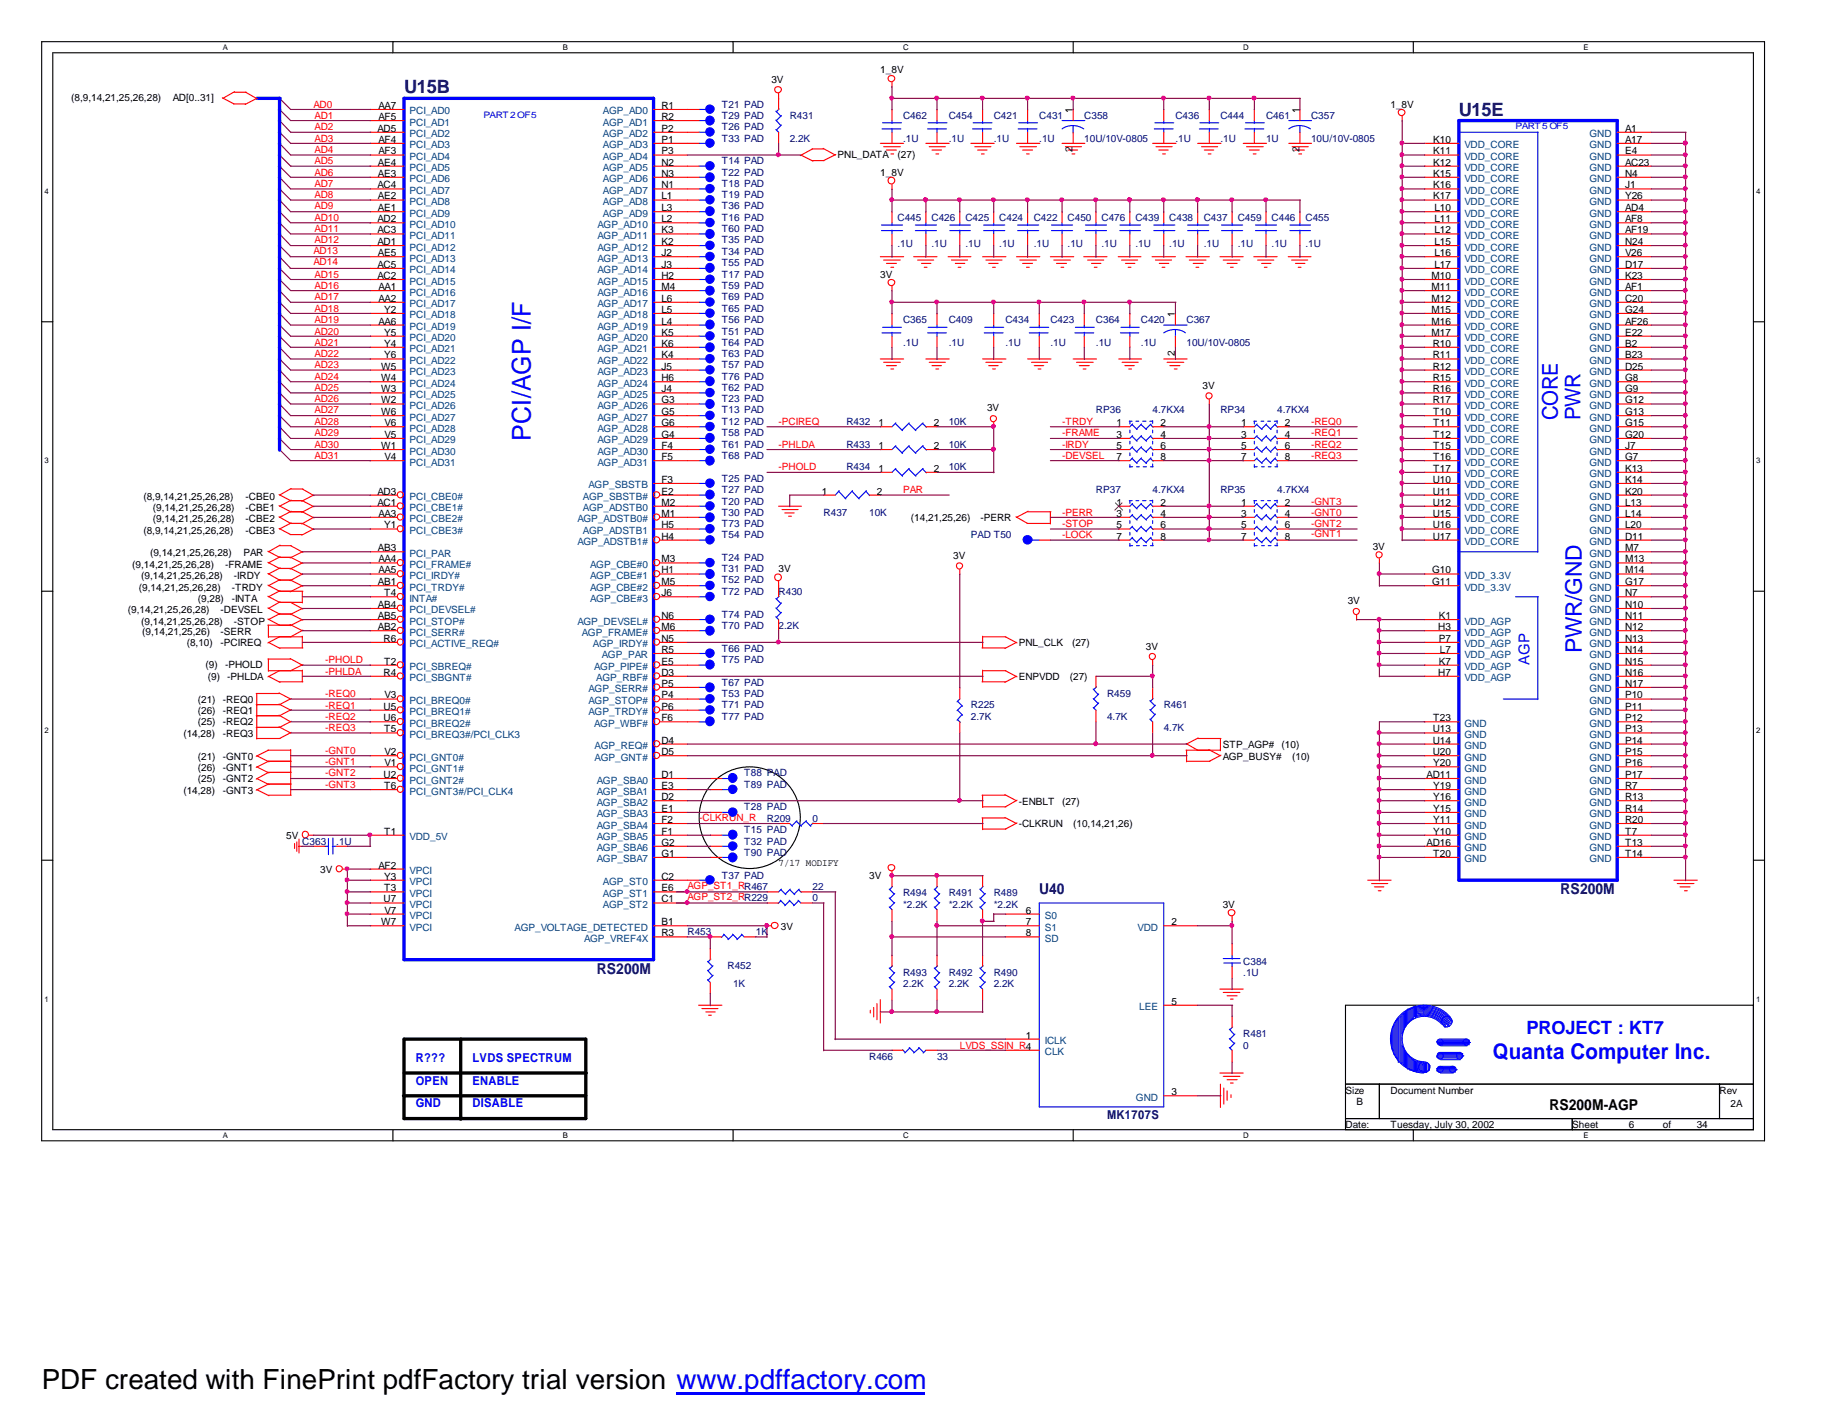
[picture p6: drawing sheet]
<svg xmlns="http://www.w3.org/2000/svg" width="279mm" height="216mm" viewBox="0 0 279 216" stroke-linecap="round" stroke-linejoin="round" font-family="sans-serif">
<defs><g id="words">
<text font-size="4.2" x="6.3" y="211.7">PDF created with FinePrint pdfFactory trial version www.pdffactory.com</text>
<text font-size="4" fill="#00f" x="80.9" y="67.1" transform="rotate(-90 80.9 67.1)">PCI/AGP I/F</text>
<text font-size="3.5" fill="#00f" x="241" y="99.6" transform="rotate(-90 241 99.6)">PWR/GND</text>
<g font-size="3.3" fill="#00f">
<text x="237.3" y="64" transform="rotate(-90 237.3 64)">CORE</text>
<text x="240.8" y="64" transform="rotate(-90 240.8 64)">PWR</text>
<text x="227.4" y="161.4">Quanta Computer Inc.</text>
</g>
<g font-size="2.8" fill="#000080">
<text x="61.6" y="14.1">U15B</text>
<text x="222.2" y="17.6">U15E</text>
</g>
<text font-size="2.8" fill="#00f" x="232.6" y="157.5">PROJECT : KT7</text>
<text font-size="2.3" fill="#00f" x="233" y="101.3" transform="rotate(-90 233 101.3)">AGP</text>
<g font-size="2.3" fill="#000080">
<text x="158.3" y="136.2">U40</text>
<text x="237.7" y="136.2">RS200M</text>
<text x="90.9" y="148.3">RS200M</text>
</g>
<text font-size="2.3" x="236.1" y="169.1">RS200M-AGP</text>
<g font-size="1.9" fill="#00f">
<text x="63.3" y="161.8">R???</text>
<text x="72" y="161.8">LVDS SPECTRUM</text>
<text x="63.3" y="165.3">OPEN</text>
<text x="72" y="165.3">ENABLE</text>
<text x="63.3" y="168.7">GND</text>
<text x="72" y="168.7">DISABLE</text>
</g>
<text font-size="1.9" fill="#000080" x="168.7" y="170.4">MK1707S</text>
<g font-size="1.5">
<text x="134.1" y="11.2">1_8V</text>
<text x="10.8" y="15.3">(8,9,14,21,25,26,28)</text>
<text x="26.3" y="15.3">AD[0..31]</text>
<text x="57.7" y="16.6">AA7</text>
<text x="100.8" y="16.6">R1</text>
<text x="117.5" y="12.6">3V</text>
<text x="163.4" y="17.2" transform="rotate(-90 163.4 17.2)">1</text>
<text x="198" y="17.2" transform="rotate(-90 198 17.2)">1</text>
<text x="211.8" y="16.4">1_8V</text>
<text x="57.5" y="20.1">AD5</text>
<text x="57.7" y="18.3">AF5</text>
<text x="57.7" y="21.8">AF4</text>
<text x="57.7" y="23.5">AF3</text>
<text x="100.8" y="18.3">R2</text>
<text x="100.8" y="20.1">P2</text>
<text x="100.8" y="21.8">P1</text>
<text x="100.8" y="23.5">P3</text>
<text x="163.4" y="23.2" transform="rotate(-90 163.4 23.2)">2</text>
<text x="198" y="23.2" transform="rotate(-90 198 23.2)">2</text>
<text x="218.4" y="21.8">K10</text>
<text x="218.4" y="23.5">K11</text>
<text x="247.6" y="20.1">A1</text>
<text x="247.6" y="21.8">A17</text>
<text x="247.6" y="23.5">E4</text>
<text x="57.5" y="28.7">AC4</text>
<text x="57.6" y="25.2">AE4</text>
<text x="57.6" y="26.9">AE3</text>
<text x="100.8" y="25.2">N2</text>
<text x="100.8" y="26.9">N3</text>
<text x="100.8" y="28.7">N1</text>
<text x="127.6" y="24.1">PNL_DATA</text>
<text x="134.1" y="26.8">1_8V</text>
<text x="136.7" y="24.1">(27)</text>
<text x="218.4" y="25.2">K12</text>
<text x="218.4" y="26.9">K15</text>
<text x="218.4" y="28.7">K16</text>
<text x="247.6" y="25.2">AC23</text>
<text x="247.6" y="26.9">N4</text>
<text x="247.6" y="28.7">J1</text>
<text x="57.5" y="33.9">AD2</text>
<text x="57.5" y="35.6">AC3</text>
<text x="57.6" y="30.4">AE2</text>
<text x="57.6" y="32.2">AE1</text>
<text x="100.8" y="30.4">L1</text>
<text x="100.8" y="32.2">L3</text>
<text x="100.8" y="33.9">L2</text>
<text x="100.8" y="35.6">K3</text>
<text x="218.4" y="30.4">K17</text>
<text x="218.5" y="32.2">L10</text>
<text x="218.5" y="33.9">L11</text>
<text x="218.5" y="35.6">L12</text>
<text x="247.6" y="30.4">Y26</text>
<text x="247.6" y="32.2">AD4</text>
<text x="247.6" y="33.9">AF8</text>
<text x="247.6" y="35.6">AF19</text>
<text x="57.5" y="37.3">AD1</text>
<text x="57.5" y="40.8">AC5</text>
<text x="57.6" y="39">AE5</text>
<text x="100.8" y="37.3">K2</text>
<text x="100.8" y="39">J2</text>
<text x="100.8" y="40.8">J3</text>
<text x="218.5" y="37.3">L15</text>
<text x="218.5" y="39">L16</text>
<text x="218.5" y="40.8">L17</text>
<text x="247.6" y="37.3">N24</text>
<text x="247.6" y="39">V26</text>
<text x="247.6" y="40.8">D17</text>
<text x="57.5" y="42.5">AC2</text>
<text x="57.7" y="44.2">AA1</text>
<text x="57.7" y="46">AA2</text>
<text x="58.5" y="47.7">Y2</text>
<text x="100.8" y="42.5">H2</text>
<text x="100.8" y="44.2">M4</text>
<text x="100.8" y="46">L6</text>
<text x="100.8" y="47.7">L5</text>
<text x="134.1" y="42.3">3V</text>
<text x="218.1" y="42.5">M10</text>
<text x="218.1" y="44.2">M11</text>
<text x="218.1" y="46">M12</text>
<text x="218.1" y="47.7">M15</text>
<text x="247.6" y="42.5">K23</text>
<text x="247.6" y="44.2">AF1</text>
<text x="247.6" y="46">C20</text>
<text x="247.6" y="47.7">G24</text>
<text x="57.7" y="49.4">AA6</text>
<text x="58.5" y="51.1">Y5</text>
<text x="58.5" y="52.8">Y4</text>
<text x="100.8" y="49.4">L4</text>
<text x="100.8" y="51.1">K5</text>
<text x="100.8" y="52.8">K6</text>
<text x="179" y="48.3" transform="rotate(-90 179 48.3)">1</text>
<text x="218.1" y="49.4">M16</text>
<text x="218.1" y="51.1">M17</text>
<text x="218.3" y="52.8">R10</text>
<text x="247.6" y="49.4">AF26</text>
<text x="247.6" y="51.1">E22</text>
<text x="247.6" y="52.8">B2</text>
<text x="58.1" y="56.3">W5</text>
<text x="58.1" y="58.1">W4</text>
<text x="58.1" y="59.8">W3</text>
<text x="58.5" y="54.6">Y6</text>
<text x="100.8" y="54.6">K4</text>
<text x="100.8" y="56.3">J5</text>
<text x="100.8" y="58.1">H6</text>
<text x="100.8" y="59.8">J4</text>
<text x="179" y="54.3" transform="rotate(-90 179 54.3)">2</text>
<text x="183.2" y="59.3">3V</text>
<text x="218.3" y="54.6">R11</text>
<text x="218.3" y="56.3">R12</text>
<text x="218.3" y="58.1">R15</text>
<text x="218.3" y="59.8">R16</text>
<text x="247.6" y="54.6">B23</text>
<text x="247.6" y="56.3">D25</text>
<text x="247.6" y="58.1">G8</text>
<text x="247.6" y="59.8">G9</text>
<text x="58.1" y="61.5">W2</text>
<text x="58.1" y="63.2">W6</text>
<text x="58.6" y="64.9">V6</text>
<text x="100.8" y="61.5">G3</text>
<text x="100.8" y="63.2">G5</text>
<text x="100.8" y="64.9">G6</text>
<text x="133.9" y="64.9">1</text>
<text x="142.2" y="64.9">2</text>
<text x="150.4" y="62.7">3V</text>
<text x="170.1" y="64.9">1</text>
<text x="176.8" y="64.9">2</text>
<text x="189.1" y="64.9">1</text>
<text x="195.7" y="64.9">2</text>
<text x="218.3" y="61.5">R17</text>
<text x="218.4" y="63.2">T10</text>
<text x="218.4" y="64.9">T11</text>
<text x="247.6" y="61.5">G12</text>
<text x="247.6" y="63.2">G13</text>
<text x="247.6" y="64.9">G15</text>
<text x="58.1" y="68.4">W1</text>
<text x="58.6" y="66.7">V5</text>
<text x="58.6" y="70.1">V4</text>
<text x="100.8" y="66.7">G4</text>
<text x="100.8" y="68.4">F4</text>
<text x="100.8" y="70.1">F5</text>
<text x="133.9" y="68.4">1</text>
<text x="133.9" y="71.9">1</text>
<text x="142.2" y="68.4">2</text>
<text x="142.2" y="71.9">2</text>
<text x="170.1" y="66.7">3</text>
<text x="170.1" y="68.4">5</text>
<text x="170.1" y="70.1">7</text>
<text x="176.8" y="66.7">4</text>
<text x="176.8" y="68.4">6</text>
<text x="176.8" y="70.1">8</text>
<text x="189.1" y="66.7">3</text>
<text x="189.1" y="68.4">5</text>
<text x="189.1" y="70.1">7</text>
<text x="195.7" y="66.7">4</text>
<text x="195.7" y="68.4">6</text>
<text x="195.7" y="70.1">8</text>
<text x="218.4" y="66.7">T12</text>
<text x="218.4" y="68.4">T15</text>
<text x="218.4" y="70.1">T16</text>
<text x="218.4" y="71.9">T17</text>
<text x="247.6" y="66.7">G20</text>
<text x="247.6" y="68.4">J7</text>
<text x="247.6" y="70.1">G7</text>
<text x="247.6" y="71.9">K13</text>
<text x="21.8" y="76.1">(8,9,14,21,25,26,28)</text>
<text x="23.3" y="77.9">(9,14,21,25,26,28)</text>
<text x="37.4" y="76.1">-CBE0</text>
<text x="37.4" y="77.9">-CBE1</text>
<text x="57.5" y="75.4">AD3</text>
<text x="57.5" y="77">AC1</text>
<text x="100.8" y="73.6">F3</text>
<text x="100.8" y="75.4">E2</text>
<text x="100.8" y="77">M2</text>
<text x="125.2" y="75.4">1</text>
<text x="133.6" y="75.4">2</text>
<text x="170.1" y="77">1</text>
<text x="176.8" y="77">2</text>
<text x="189.1" y="77">1</text>
<text x="195.7" y="77">2</text>
<text x="218.3" y="73.6">U10</text>
<text x="218.3" y="75.4">U11</text>
<text x="218.3" y="77">U12</text>
<text x="247.6" y="73.6">K14</text>
<text x="247.6" y="75.4">K20</text>
<text x="247.6" y="77">L13</text>
<text x="21.8" y="81.4">(8,9,14,21,25,26,28)</text>
<text x="23.3" y="79.6">(9,14,21,25,26,28)</text>
<text x="37.4" y="79.6">-CBE2</text>
<text x="37.4" y="81.4">-CBE3</text>
<text x="57.6" y="84">AB3</text>
<text x="57.7" y="78.7">AA3</text>
<text x="58.5" y="80.5">Y1</text>
<text x="100.8" y="78.7">M1</text>
<text x="100.8" y="80.5">H5</text>
<text x="100.8" y="82.2">H4</text>
<text x="138.8" y="79.4">(14,21,25,26)</text>
<text x="149.4" y="79.4">-PERR</text>
<text x="170.1" y="78.7">3</text>
<text x="170.1" y="80.5">5</text>
<text x="170.1" y="82.2">7</text>
<text x="176.8" y="78.7">4</text>
<text x="176.8" y="80.5">6</text>
<text x="176.8" y="82.2">8</text>
<text x="189.1" y="78.7">3</text>
<text x="189.1" y="80.5">5</text>
<text x="189.1" y="82.2">7</text>
<text x="195.7" y="78.7">4</text>
<text x="195.7" y="80.5">6</text>
<text x="195.7" y="82.2">8</text>
<text x="209.1" y="83.7">3V</text>
<text x="218.3" y="78.7">U15</text>
<text x="218.3" y="80.5">U16</text>
<text x="218.3" y="82.2">U17</text>
<text x="247.6" y="78.7">L14</text>
<text x="247.6" y="80.5">L20</text>
<text x="247.6" y="82.2">D11</text>
<text x="247.6" y="84">M7</text>
<text x="20.2" y="86.5">(9,14,21,25,26,28)</text>
<text x="21.5" y="88.2">(9,14,21,25,26,28)</text>
<text x="22.9" y="84.8">(9,14,21,25,26,28)</text>
<text x="34.3" y="86.5">-FRAME</text>
<text x="35.6" y="88.2">-IRDY</text>
<text x="37.1" y="84.8">PAR</text>
<text x="57.6" y="89.2">AB1</text>
<text x="57.7" y="85.7">AA4</text>
<text x="57.7" y="87.4">AA5</text>
<text x="100.8" y="85.7">M3</text>
<text x="100.8" y="87.4">H1</text>
<text x="100.8" y="89.2">M5</text>
<text x="118.6" y="87.2">3V</text>
<text x="145.2" y="85.2">3V</text>
<text x="218.2" y="87.4">G10</text>
<text x="218.2" y="89.2">G11</text>
<text x="247.6" y="85.7">M13</text>
<text x="247.6" y="87.4">M14</text>
<text x="247.6" y="89.2">G17</text>
<text x="19.5" y="93.4">(9,14,21,25,26,28)</text>
<text x="21.2" y="90">(9,14,21,25,26,28)</text>
<text x="21.5" y="95.2">(9,14,21,25,26,28)</text>
<text x="30.1" y="91.7">(9,28)</text>
<text x="33.6" y="93.4">-DEVSEL</text>
<text x="35.3" y="90">-TRDY</text>
<text x="35.3" y="91.7">-INTA</text>
<text x="35.6" y="95.2">-STOP</text>
<text x="57.6" y="92.6">AB4</text>
<text x="57.6" y="94.3">AB5</text>
<text x="58.5" y="90.8">T4</text>
<text x="100.8" y="90.8">J6</text>
<text x="100.8" y="94.3">N6</text>
<text x="205.3" y="92">3V</text>
<text x="219.2" y="94.3">K1</text>
<text x="247.6" y="90.8">N7</text>
<text x="247.6" y="92.6">N10</text>
<text x="247.6" y="94.3">N11</text>
<text x="21.7" y="96.7">(9,14,21,25,26)</text>
<text x="28.4" y="98.5">(8,10)</text>
<text x="31.3" y="101.9">(9)</text>
<text x="33.6" y="96.7">-SERR</text>
<text x="33.6" y="98.5">-PCIREQ</text>
<text x="34.3" y="101.9">-PHOLD</text>
<text x="57.6" y="96">AB2</text>
<text x="58.4" y="97.8">R6</text>
<text x="58.5" y="101.3">T2</text>
<text x="100.8" y="96">M6</text>
<text x="100.8" y="97.8">N5</text>
<text x="100.8" y="99.5">R5</text>
<text x="100.8" y="101.3">E5</text>
<text x="155.2" y="98.5">PNL_CLK</text>
<text x="163.3" y="98.5">(27)</text>
<text x="174.6" y="99">3V</text>
<text x="219.1" y="96">H3</text>
<text x="219.2" y="97.8">P7</text>
<text x="219.2" y="101.3">K7</text>
<text x="219.4" y="99.5">L7</text>
<text x="247.6" y="96">N12</text>
<text x="247.6" y="97.8">N13</text>
<text x="247.6" y="99.5">N14</text>
<text x="247.6" y="101.3">N15</text>
<text x="30.1" y="107.1">(21)</text>
<text x="31.7" y="103.6">(9)</text>
<text x="34" y="107.1">-REQ0</text>
<text x="34.6" y="103.6">-PHLDA</text>
<text x="58.4" y="103">R4</text>
<text x="58.6" y="106.4">V3</text>
<text x="100.8" y="104.6">P5</text>
<text x="100.8" y="106.4">P4</text>
<text x="100.8" y="103">D3</text>
<text x="155.2" y="103.6">ENPVDD</text>
<text x="163" y="103.6">(27)</text>
<text x="219.1" y="103">H7</text>
<text x="247.6" y="103">N16</text>
<text x="247.6" y="104.6">N17</text>
<text x="247.6" y="106.4">P10</text>
<text x="27.9" y="112.3">(14,28)</text>
<text x="30.1" y="108.8">(26)</text>
<text x="30.1" y="110.5">(25)</text>
<text x="34" y="108.8">-REQ1</text>
<text x="34" y="112.3">-REQ3</text>
<text x="34" y="110.5">-REQ2</text>
<text x="58.4" y="108.1">U5</text>
<text x="58.4" y="109.9">U6</text>
<text x="58.5" y="111.6">T5</text>
<text x="100.8" y="108.1">P6</text>
<text x="100.8" y="109.9">F6</text>
<text x="100.8" y="113.3">D4</text>
<text x="186.3" y="114">STP_AGP#</text>
<text x="195.2" y="114">(10)</text>
<text x="218.3" y="111.6">U13</text>
<text x="218.3" y="113.3">U14</text>
<text x="218.4" y="109.9">T23</text>
<text x="247.6" y="108.1">P11</text>
<text x="247.6" y="109.9">P12</text>
<text x="247.6" y="111.6">P13</text>
<text x="247.6" y="113.3">P14</text>
<text x="30.1" y="119.1">(25)</text>
<text x="30.1" y="115.7">(21)</text>
<text x="30.1" y="117.4">(26)</text>
<text x="34" y="119.1">-GNT2</text>
<text x="34" y="115.7">-GNT0</text>
<text x="34" y="117.4">-GNT1</text>
<text x="58.4" y="118.5">U2</text>
<text x="58.6" y="115.1">V2</text>
<text x="58.6" y="116.8">V1</text>
<text x="100.8" y="118.5">D1</text>
<text x="100.8" y="115.1">D5</text>
<text x="186.3" y="115.7">AGP_BUSY#</text>
<text x="196.8" y="115.7">(10)</text>
<text x="217.3" y="118.5">AD11</text>
<text x="218.3" y="115.1">U20</text>
<text x="218.4" y="116.8">Y20</text>
<text x="247.6" y="115.1">P15</text>
<text x="247.6" y="116.8">P16</text>
<text x="247.6" y="118.5">P17</text>
<text x="27.9" y="120.9">(14,28)</text>
<text x="34" y="120.9">-GNT3</text>
<text x="58.5" y="120.2">T6</text>
<text x="100.8" y="120.2">E3</text>
<text x="100.8" y="123.7">E1</text>
<text x="100.8" y="121.9">D2</text>
<text x="100.8" y="125.4">F2</text>
<text x="155.2" y="122.6">-ENBLT</text>
<text x="161.8" y="122.6">(27)</text>
<text x="218.4" y="125.4">Y11</text>
<text x="218.4" y="123.7">Y15</text>
<text x="218.4" y="121.9">Y16</text>
<text x="218.4" y="120.2">Y19</text>
<text x="247.6" y="120.2">R7</text>
<text x="247.6" y="121.9">R13</text>
<text x="247.6" y="123.7">R14</text>
<text x="247.6" y="125.4">R20</text>
<text x="43.6" y="127.8">5V</text>
<text x="58.5" y="127.2">T1</text>
<text x="100.8" y="127.2">F1</text>
<text x="100.8" y="128.9">G2</text>
<text x="100.8" y="130.6">G1</text>
<text x="118.6" y="131.9">7/17 MODIFY</text>
<text x="155.2" y="126.1">-CLKRUN</text>
<text x="163.5" y="126.1">(10,14,21,26)</text>
<text x="217.3" y="128.9">AD16</text>
<text x="218.4" y="130.6">T20</text>
<text x="218.4" y="127.2">Y10</text>
<text x="247.6" y="127.2">T7</text>
<text x="247.6" y="128.9">T13</text>
<text x="247.6" y="130.6">T14</text>
<text x="48.8" y="133">3V</text>
<text x="57.7" y="132.3">AF2</text>
<text x="58.4" y="137.5">U7</text>
<text x="58.5" y="134">Y3</text>
<text x="58.5" y="135.8">T3</text>
<text x="100.8" y="134">C2</text>
<text x="100.8" y="135.8">E6</text>
<text x="100.8" y="137.5">C1</text>
<text x="132.4" y="133.9">3V</text>
<text x="58.1" y="141">W7</text>
<text x="58.6" y="139.2">V7</text>
<text x="100.8" y="141">B1</text>
<text x="100.8" y="142.7">R3</text>
<text x="119" y="141.6">3V</text>
<text x="156.3" y="142.7">8</text>
<text x="156.3" y="141">7</text>
<text x="156.3" y="139.2">6</text>
<text x="178.5" y="141">2</text>
<text x="186.3" y="138.3">3V</text>
<text x="178.5" y="153.1">5</text>
<text x="156.3" y="158.2">1</text>
<text x="178.5" y="166.9">3</text>
<text x="205" y="166.6">Size</text>
<text x="211.8" y="166.6">Document Number</text>
<text x="262" y="166.6">Rev</text>
<text x="205" y="171.9">Date:</text>
<text x="206.7" y="168.4">B</text>
<text x="211.8" y="171.9">Tuesday, July 30, 2002</text>
<text x="239.5" y="171.9">Sheet</text>
<text x="248.2" y="171.9">6</text>
<text x="253.3" y="171.9">of</text>
<text x="258.5" y="171.9">34</text>
<text x="263.7" y="168.7">2A</text>
</g>
<g font-size="1.5" fill="#f00">
<text x="47.8" y="16.4">AD0</text>
<text x="47.9" y="19.8">AD2</text>
<text x="47.9" y="21.6">AD3</text>
<text x="47.9" y="23.3">AD4</text>
<text x="47.9" y="18.1">AD1</text>
<text x="47.9" y="25.1">AD5</text>
<text x="47.9" y="28.4">AD7</text>
<text x="47.9" y="26.8">AD6</text>
<text x="47.9" y="31.9">AD9</text>
<text x="47.9" y="30.2">AD8</text>
<text x="47.9" y="35.4">AD11</text>
<text x="47.9" y="33.7">AD10</text>
<text x="47.8" y="38.7">AD13</text>
<text x="47.8" y="40.4">AD14</text>
<text x="47.9" y="37.1">AD12</text>
<text x="47.9" y="44">AD16</text>
<text x="47.9" y="45.7">AD17</text>
<text x="47.9" y="47.5">AD18</text>
<text x="47.9" y="42.3">AD15</text>
<text x="47.9" y="52.7">AD21</text>
<text x="47.9" y="51">AD20</text>
<text x="47.9" y="49.2">AD19</text>
<text x="47.9" y="59.6">AD25</text>
<text x="47.9" y="57.8">AD24</text>
<text x="47.9" y="56.1">AD23</text>
<text x="47.9" y="54.4">AD22</text>
<text x="47.9" y="64.8">AD28</text>
<text x="47.9" y="63">AD27</text>
<text x="47.9" y="61.3">AD26</text>
<text x="118.6" y="64.8">-PCIREQ</text>
<text x="161.8" y="64.8">-TRDY</text>
<text x="199.7" y="64.8">-REQ0</text>
<text x="47.9" y="69.9">AD31</text>
<text x="47.9" y="66.5">AD29</text>
<text x="47.9" y="68.2">AD30</text>
<text x="118.6" y="68.2">-PHLDA</text>
<text x="118.6" y="71.6">-PHOLD</text>
<text x="161.8" y="69.9">-DEVSEL</text>
<text x="161.8" y="68.2">-IRDY</text>
<text x="161.8" y="66.5">-FRAME</text>
<text x="199.7" y="68.2">-REQ2</text>
<text x="199.7" y="66.5">-REQ1</text>
<text x="199.7" y="69.9">-REQ3</text>
<text x="137.6" y="75.1">PAR</text>
<text x="199.7" y="76.9">-GNT3</text>
<text x="161.8" y="80.3">-STOP</text>
<text x="161.8" y="78.6">-PERR</text>
<text x="161.8" y="82">-LOCK</text>
<text x="199.7" y="78.6">-GNT0</text>
<text x="199.7" y="80.3">-GNT2</text>
<text x="199.7" y="81.9">-GNT1</text>
<text x="49.5" y="101">-PHOLD</text>
<text x="49.5" y="102.8">-PHLDA</text>
<text x="49.5" y="108">-REQ1</text>
<text x="49.5" y="106.2">-REQ0</text>
<text x="49.5" y="109.6">-REQ2</text>
<text x="49.5" y="111.4">-REQ3</text>
<text x="49.5" y="114.8">-GNT0</text>
<text x="49.5" y="116.6">-GNT1</text>
<text x="49.5" y="118.3">-GNT2</text>
<text x="49.5" y="120.1">-GNT3</text>
<text x="106.5" y="125.1">-CLKRUN_R</text>
<text x="104.7" y="135.4">AGP_ST1_RR467</text>
<text x="104.7" y="137.2">AGP_ST2_RR229</text>
<text x="146.2" y="159.8">LVDS_SSIN_R4</text>
</g>
<g font-size="1.5" fill="#004080">
<text x="62.4" y="17.4">PCI_AD0</text>
<text x="91.9" y="17.4">AGP_AD0</text>
<text x="62.4" y="19.1">PCI_AD1</text>
<text x="62.4" y="20.9">PCI_AD2</text>
<text x="62.4" y="22.6">PCI_AD3</text>
<text x="91.9" y="19.1">AGP_AD1</text>
<text x="91.9" y="20.9">AGP_AD2</text>
<text x="91.9" y="22.6">AGP_AD3</text>
<text x="223.1" y="22.6">VDD_CORE</text>
<text x="242.1" y="20.9">GND</text>
<text x="242.1" y="22.6">GND</text>
<text x="62.4" y="24.4">PCI_AD4</text>
<text x="62.4" y="26.1">PCI_AD5</text>
<text x="62.4" y="27.8">PCI_AD6</text>
<text x="62.4" y="29.5">PCI_AD7</text>
<text x="91.9" y="24.4">AGP_AD4</text>
<text x="91.9" y="26.1">AGP_AD5</text>
<text x="91.9" y="27.8">AGP_AD6</text>
<text x="91.9" y="29.5">AGP_AD7</text>
<text x="223.1" y="24.4">VDD_CORE</text>
<text x="223.1" y="26.1">VDD_CORE</text>
<text x="223.1" y="27.8">VDD_CORE</text>
<text x="223.1" y="29.5">VDD_CORE</text>
<text x="242.1" y="24.4">GND</text>
<text x="242.1" y="26.1">GND</text>
<text x="242.1" y="27.8">GND</text>
<text x="242.1" y="29.5">GND</text>
<text x="62.4" y="31.2">PCI_AD8</text>
<text x="62.4" y="33">PCI_AD9</text>
<text x="62.4" y="34.7">PCI_AD10</text>
<text x="91" y="34.7">AGP_AD10</text>
<text x="91.9" y="31.2">AGP_AD8</text>
<text x="91.9" y="33">AGP_AD9</text>
<text x="223.1" y="31.2">VDD_CORE</text>
<text x="223.1" y="33">VDD_CORE</text>
<text x="223.1" y="34.7">VDD_CORE</text>
<text x="242.1" y="31.2">GND</text>
<text x="242.1" y="33">GND</text>
<text x="242.1" y="34.7">GND</text>
<text x="62.4" y="36.4">PCI_AD11</text>
<text x="62.4" y="38.2">PCI_AD12</text>
<text x="62.4" y="39.9">PCI_AD13</text>
<text x="62.4" y="41.7">PCI_AD14</text>
<text x="91" y="36.4">AGP_AD11</text>
<text x="91" y="38.2">AGP_AD12</text>
<text x="91" y="39.9">AGP_AD13</text>
<text x="91" y="41.7">AGP_AD14</text>
<text x="223.1" y="36.4">VDD_CORE</text>
<text x="223.1" y="38.2">VDD_CORE</text>
<text x="223.1" y="39.9">VDD_CORE</text>
<text x="223.1" y="41.7">VDD_CORE</text>
<text x="242.1" y="36.4">GND</text>
<text x="242.1" y="38.2">GND</text>
<text x="242.1" y="39.9">GND</text>
<text x="242.1" y="41.7">GND</text>
<text x="62.4" y="43.3">PCI_AD15</text>
<text x="62.4" y="45">PCI_AD16</text>
<text x="62.4" y="46.8">PCI_AD17</text>
<text x="91" y="43.3">AGP_AD15</text>
<text x="91" y="45">AGP_AD16</text>
<text x="91" y="46.8">AGP_AD17</text>
<text x="223.1" y="43.3">VDD_CORE</text>
<text x="223.1" y="45">VDD_CORE</text>
<text x="223.1" y="46.8">VDD_CORE</text>
<text x="242.1" y="43.3">GND</text>
<text x="242.1" y="45">GND</text>
<text x="242.1" y="46.8">GND</text>
<text x="62.4" y="48.5">PCI_AD18</text>
<text x="62.4" y="50.3">PCI_AD19</text>
<text x="62.4" y="52">PCI_AD20</text>
<text x="62.4" y="53.7">PCI_AD21</text>
<text x="91" y="48.5">AGP_AD18</text>
<text x="91" y="50.3">AGP_AD19</text>
<text x="91" y="52">AGP_AD20</text>
<text x="91" y="53.7">AGP_AD21</text>
<text x="223.1" y="48.5">VDD_CORE</text>
<text x="223.1" y="50.3">VDD_CORE</text>
<text x="223.1" y="52">VDD_CORE</text>
<text x="223.1" y="53.7">VDD_CORE</text>
<text x="242.1" y="48.5">GND</text>
<text x="242.1" y="50.3">GND</text>
<text x="242.1" y="52">GND</text>
<text x="242.1" y="53.7">GND</text>
<text x="62.4" y="55.5">PCI_AD22</text>
<text x="62.4" y="57.1">PCI_AD23</text>
<text x="62.4" y="58.9">PCI_AD24</text>
<text x="91" y="55.5">AGP_AD22</text>
<text x="91" y="57.1">AGP_AD23</text>
<text x="91" y="58.9">AGP_AD24</text>
<text x="223.1" y="55.5">VDD_CORE</text>
<text x="223.1" y="57.1">VDD_CORE</text>
<text x="223.1" y="58.9">VDD_CORE</text>
<text x="242.1" y="55.5">GND</text>
<text x="242.1" y="57.1">GND</text>
<text x="242.1" y="58.9">GND</text>
<text x="62.4" y="60.6">PCI_AD25</text>
<text x="62.4" y="62.3">PCI_AD26</text>
<text x="62.4" y="64.1">PCI_AD27</text>
<text x="62.4" y="65.8">PCI_AD28</text>
<text x="91" y="60.6">AGP_AD25</text>
<text x="91" y="62.3">AGP_AD26</text>
<text x="91" y="64.1">AGP_AD27</text>
<text x="91" y="65.8">AGP_AD28</text>
<text x="223.1" y="60.6">VDD_CORE</text>
<text x="223.1" y="62.3">VDD_CORE</text>
<text x="223.1" y="64.1">VDD_CORE</text>
<text x="223.1" y="65.8">VDD_CORE</text>
<text x="242.1" y="60.6">GND</text>
<text x="242.1" y="62.3">GND</text>
<text x="242.1" y="64.1">GND</text>
<text x="242.1" y="65.8">GND</text>
<text x="62.4" y="67.6">PCI_AD29</text>
<text x="62.4" y="69.3">PCI_AD30</text>
<text x="62.4" y="71">PCI_AD31</text>
<text x="91" y="67.6">AGP_AD29</text>
<text x="91" y="69.3">AGP_AD30</text>
<text x="91" y="71">AGP_AD31</text>
<text x="223.1" y="67.6">VDD_CORE</text>
<text x="223.1" y="69.3">VDD_CORE</text>
<text x="223.1" y="71">VDD_CORE</text>
<text x="242.1" y="67.6">GND</text>
<text x="242.1" y="69.3">GND</text>
<text x="242.1" y="71">GND</text>
<text x="62.4" y="76.2">PCI_CBE0#</text>
<text x="62.4" y="77.9">PCI_CBE1#</text>
<text x="88.8" y="76.2">AGP_SBSTB#</text>
<text x="88.8" y="77.9">AGP_ADSTB0</text>
<text x="89.7" y="74.4">AGP_SBSTB</text>
<text x="223.1" y="72.7">VDD_CORE</text>
<text x="223.1" y="74.4">VDD_CORE</text>
<text x="223.1" y="76.2">VDD_CORE</text>
<text x="223.1" y="77.9">VDD_CORE</text>
<text x="242.1" y="72.7">GND</text>
<text x="242.1" y="74.4">GND</text>
<text x="242.1" y="76.2">GND</text>
<text x="242.1" y="77.9">GND</text>
<text x="62.4" y="79.6">PCI_CBE2#</text>
<text x="62.4" y="81.4">PCI_CBE3#</text>
<text x="88" y="79.6">AGP_ADSTB0#</text>
<text x="88" y="83.1">AGP_ADSTB1#</text>
<text x="88.8" y="81.4">AGP_ADSTB1</text>
<text x="223.1" y="79.6">VDD_CORE</text>
<text x="223.1" y="81.4">VDD_CORE</text>
<text x="223.1" y="83.1">VDD_CORE</text>
<text x="242.1" y="79.6">GND</text>
<text x="242.1" y="81.4">GND</text>
<text x="242.1" y="83.1">GND</text>
<text x="62.4" y="84.8">PCI_PAR</text>
<text x="62.4" y="86.5">PCI_FRAME#</text>
<text x="62.4" y="88.2">PCI_IRDY#</text>
<text x="89.9" y="86.5">AGP_CBE#0</text>
<text x="89.9" y="88.2">AGP_CBE#1</text>
<text x="223.1" y="88.2">VDD_3.3V</text>
<text x="242.1" y="86.5">GND</text>
<text x="242.1" y="88.2">GND</text>
<text x="242.1" y="84.8">GND</text>
<text x="62.4" y="90">PCI_TRDY#</text>
<text x="62.4" y="91.7">INTA#</text>
<text x="62.4" y="93.5">PCI_DEVSEL#</text>
<text x="62.4" y="95.2">PCI_STOP#</text>
<text x="88" y="95.2">AGP_DEVSEL#</text>
<text x="89.9" y="90">AGP_CBE#2</text>
<text x="89.9" y="91.7">AGP_CBE#3</text>
<text x="223.1" y="90">VDD_3.3V</text>
<text x="223.1" y="95.2">VDD_AGP</text>
<text x="242.1" y="90">GND</text>
<text x="242.1" y="91.7">GND</text>
<text x="242.1" y="93.5">GND</text>
<text x="242.1" y="95.2">GND</text>
<text x="62.4" y="96.9">PCI_SERR#</text>
<text x="62.4" y="98.6">PCI_ACTIVE_REQ#</text>
<text x="88.6" y="96.9">AGP_FRAME#</text>
<text x="90.3" y="98.6">AGP_IRDY#</text>
<text x="91.7" y="100.3">AGP_PAR</text>
<text x="223.1" y="96.9">VDD_AGP</text>
<text x="223.1" y="98.6">VDD_AGP</text>
<text x="223.1" y="100.3">VDD_AGP</text>
<text x="242.1" y="96.9">GND</text>
<text x="242.1" y="98.6">GND</text>
<text x="242.1" y="100.3">GND</text>
<text x="62.4" y="102.1">PCI_SBREQ#</text>
<text x="62.4" y="103.8">PCI_SBGNT#</text>
<text x="62.4" y="107.3">PCI_BREQ0#</text>
<text x="89.7" y="105.5">AGP_SERR#</text>
<text x="89.7" y="107.3">AGP_STOP#</text>
<text x="90.5" y="102.1">AGP_PIPE#</text>
<text x="90.8" y="103.8">AGP_RBF#</text>
<text x="223.1" y="102.1">VDD_AGP</text>
<text x="223.1" y="103.8">VDD_AGP</text>
<text x="242.1" y="102.1">GND</text>
<text x="242.1" y="103.8">GND</text>
<text x="242.1" y="105.5">GND</text>
<text x="242.1" y="107.3">GND</text>
<text x="62.4" y="109">PCI_BREQ1#</text>
<text x="62.4" y="110.7">PCI_BREQ2#</text>
<text x="62.4" y="112.4">PCI_BREQ3#/PCI_CLK3</text>
<text x="89.7" y="109">AGP_TRDY#</text>
<text x="90.5" y="110.7">AGP_WBF#</text>
<text x="223.1" y="110.7">GND</text>
<text x="223.1" y="112.4">GND</text>
<text x="242.1" y="109">GND</text>
<text x="242.1" y="110.7">GND</text>
<text x="242.1" y="112.4">GND</text>
<text x="62.4" y="115.9">PCI_GNT0#</text>
<text x="62.4" y="117.6">PCI_GNT1#</text>
<text x="62.4" y="119.4">PCI_GNT2#</text>
<text x="90.6" y="114.1">AGP_REQ#</text>
<text x="90.6" y="115.9">AGP_GNT#</text>
<text x="90.9" y="119.4">AGP_SBA0</text>
<text x="223.1" y="115.9">GND</text>
<text x="223.1" y="114.1">GND</text>
<text x="223.1" y="119.4">GND</text>
<text x="223.1" y="117.6">GND</text>
<text x="242.1" y="114.1">GND</text>
<text x="242.1" y="115.9">GND</text>
<text x="242.1" y="117.6">GND</text>
<text x="242.1" y="119.4">GND</text>
<text x="62.4" y="121.1">PCI_GNT3#/PCI_CLK4</text>
<text x="90.9" y="121.1">AGP_SBA1</text>
<text x="90.9" y="124.5">AGP_SBA3</text>
<text x="90.9" y="122.8">AGP_SBA2</text>
<text x="223.1" y="124.5">GND</text>
<text x="223.1" y="122.8">GND</text>
<text x="223.1" y="121.1">GND</text>
<text x="242.1" y="121.1">GND</text>
<text x="242.1" y="122.8">GND</text>
<text x="242.1" y="124.5">GND</text>
<text x="62.4" y="128">VDD_5V</text>
<text x="90.9" y="128">AGP_SBA5</text>
<text x="90.9" y="129.7">AGP_SBA6</text>
<text x="90.9" y="131.4">AGP_SBA7</text>
<text x="90.9" y="126.2">AGP_SBA4</text>
<text x="223.1" y="131.4">GND</text>
<text x="223.1" y="128">GND</text>
<text x="223.1" y="126.2">GND</text>
<text x="223.1" y="129.7">GND</text>
<text x="242.1" y="126.2">GND</text>
<text x="242.1" y="128">GND</text>
<text x="242.1" y="129.7">GND</text>
<text x="242.1" y="131.4">GND</text>
<text x="62.4" y="133.2">VPCI</text>
<text x="62.4" y="134.9">VPCI</text>
<text x="62.4" y="136.7">VPCI</text>
<text x="91.9" y="134.9">AGP_ST0</text>
<text x="91.9" y="136.7">AGP_ST1</text>
<text x="62.4" y="138.3">VPCI</text>
<text x="62.4" y="140">VPCI</text>
<text x="62.4" y="141.8">VPCI</text>
<text x="78.4" y="141.8">AGP_VOLTAGE_DETECTED</text>
<text x="89" y="143.5">AGP_VREF4X</text>
<text x="91.9" y="138.3">AGP_ST2</text>
<text x="159.2" y="143.5">SD</text>
<text x="159.2" y="141.8">S1</text>
<text x="159.2" y="140">S0</text>
<text x="173.3" y="141.8">VDD</text>
<text x="173.6" y="153.9">LEE</text>
<text x="159.2" y="159.1">ICLK</text>
<text x="159.2" y="160.8">CLK</text>
<text x="173.1" y="167.7">GND</text>
</g>
<g font-size="1.5" fill="#000080">
<text x="110" y="16.4">T21 PAD</text>
<text x="110" y="19.8">T26 PAD</text>
<text x="110" y="18.1">T29 PAD</text>
<text x="110" y="21.6">T33 PAD</text>
<text x="120.3" y="18.1">R431</text>
<text x="120.3" y="21.6">2.2K</text>
<text x="137.6" y="18.1">C462</text>
<text x="137.6" y="21.6">.1U</text>
<text x="144.5" y="18.1">C454</text>
<text x="144.5" y="21.6">.1U</text>
<text x="151.4" y="18.1">C421</text>
<text x="151.4" y="21.6">.1U</text>
<text x="158.3" y="18.1">C431</text>
<text x="158.3" y="21.6">.1U</text>
<text x="165.2" y="18.1">C358</text>
<text x="165.2" y="21.6">10U/10V-0805</text>
<text x="179.1" y="18.1">C436</text>
<text x="179.1" y="21.6">.1U</text>
<text x="185.9" y="18.1">C444</text>
<text x="185.9" y="21.6">.1U</text>
<text x="192.9" y="18.1">C461</text>
<text x="192.9" y="21.6">1U</text>
<text x="199.7" y="18.1">C357</text>
<text x="199.7" y="21.6">10U/10V-0805</text>
<text x="110" y="25.1">T14 PAD</text>
<text x="110" y="26.8">T22 PAD</text>
<text x="110" y="28.4">T18 PAD</text>
<text x="110" y="30.2">T19 PAD</text>
<text x="110" y="31.9">T36 PAD</text>
<text x="110" y="33.7">T16 PAD</text>
<text x="110" y="35.4">T60 PAD</text>
<text x="136.7" y="33.7">C445</text>
<text x="141.9" y="33.7">C426</text>
<text x="147.1" y="33.7">C425</text>
<text x="152.2" y="33.7">C424</text>
<text x="157.5" y="33.7">C422</text>
<text x="162.6" y="33.7">C450</text>
<text x="167.8" y="33.7">C476</text>
<text x="173" y="33.7">C439</text>
<text x="178.1" y="33.7">C438</text>
<text x="183.4" y="33.7">C437</text>
<text x="188.6" y="33.7">C459</text>
<text x="193.7" y="33.7">C446</text>
<text x="198.9" y="33.7">C455</text>
<text x="110" y="37.1">T35 PAD</text>
<text x="110" y="38.9">T34 PAD</text>
<text x="110" y="40.6">T55 PAD</text>
<text x="136.7" y="37.7">.1U</text>
<text x="141.9" y="37.7">.1U</text>
<text x="147.1" y="37.7">.1U</text>
<text x="152.2" y="37.7">.1U</text>
<text x="157.5" y="37.7">.1U</text>
<text x="162.6" y="37.7">.1U</text>
<text x="167.8" y="37.7">.1U</text>
<text x="173" y="37.7">.1U</text>
<text x="178.1" y="37.7">.1U</text>
<text x="183.4" y="37.7">.1U</text>
<text x="188.6" y="37.7">.1U</text>
<text x="193.7" y="37.7">.1U</text>
<text x="198.9" y="37.7">.1U</text>
<text x="110" y="42.3">T17 PAD</text>
<text x="110" y="44">T59 PAD</text>
<text x="110" y="45.7">T69 PAD</text>
<text x="110" y="47.5">T65 PAD</text>
<text x="110" y="51">T51 PAD</text>
<text x="110" y="52.7">T64 PAD</text>
<text x="110" y="49.2">T56 PAD</text>
<text x="137.6" y="49.2">C365</text>
<text x="137.6" y="52.7">.1U</text>
<text x="144.5" y="49.2">C409</text>
<text x="144.5" y="52.7">.1U</text>
<text x="153.2" y="49.2">C434</text>
<text x="153.2" y="52.7">.1U</text>
<text x="160" y="49.2">C423</text>
<text x="160" y="52.7">.1U</text>
<text x="167" y="49.2">C364</text>
<text x="167" y="52.7">.1U</text>
<text x="173.8" y="49.2">C420</text>
<text x="173.8" y="52.7">.1U</text>
<text x="180.8" y="49.2">C367</text>
<text x="180.8" y="52.7">10U/10V-0805</text>
<text x="110" y="54.4">T63 PAD</text>
<text x="110" y="56.1">T57 PAD</text>
<text x="110" y="57.8">T76 PAD</text>
<text x="110" y="59.6">T62 PAD</text>
<text x="110" y="61.3">T23 PAD</text>
<text x="110" y="63">T13 PAD</text>
<text x="110" y="64.8">T12 PAD</text>
<text x="128.9" y="64.8">R432</text>
<text x="144.5" y="64.8">10K</text>
<text x="167" y="63">RP36</text>
<text x="175.6" y="63">4.7KX4</text>
<text x="185.9" y="63">RP34</text>
<text x="194.6" y="63">4.7KX4</text>
<text x="110" y="69.9">T68 PAD</text>
<text x="110" y="66.5">T58 PAD</text>
<text x="110" y="68.2">T61 PAD</text>
<text x="128.9" y="68.2">R433</text>
<text x="128.9" y="71.6">R434</text>
<text x="144.5" y="68.2">10K</text>
<text x="144.5" y="71.6">10K</text>
<text x="110" y="73.4">T25 PAD</text>
<text x="110" y="75.1">T27 PAD</text>
<text x="110" y="76.9">T20 PAD</text>
<text x="167" y="75.1">RP37</text>
<text x="175.6" y="75.1">4.7KX4</text>
<text x="185.9" y="75.1">RP35</text>
<text x="194.6" y="75.1">4.7KX4</text>
<text x="110" y="78.6">T30 PAD</text>
<text x="110" y="80.3">T73 PAD</text>
<text x="110" y="82">T54 PAD</text>
<text x="125.5" y="78.6">R437</text>
<text x="132.4" y="78.6">10K</text>
<text x="147.9" y="82">PAD T50</text>
<text x="110" y="87.2">T31 PAD</text>
<text x="110" y="88.9">T52 PAD</text>
<text x="110" y="85.5">T24 PAD</text>
<text x="110" y="90.7">T72 PAD</text>
<text x="110" y="94.1">T74 PAD</text>
<text x="110" y="95.8">T70 PAD</text>
<text x="118.6" y="90.7">R430</text>
<text x="118.6" y="95.8">2.2K</text>
<text x="110" y="99.3">T66 PAD</text>
<text x="110" y="101">T75 PAD</text>
<text x="110" y="107.9">T71 PAD</text>
<text x="110" y="104.5">T67 PAD</text>
<text x="110" y="106.2">T53 PAD</text>
<text x="147.9" y="107.9">R225</text>
<text x="168.7" y="106.2">R459</text>
<text x="177.3" y="107.9">R461</text>
<text x="110" y="109.6">T77 PAD</text>
<text x="147.9" y="109.6">2.7K</text>
<text x="168.7" y="109.6">4.7K</text>
<text x="177.3" y="111.4">4.7K</text>
<text x="113.4" y="118.3">T88 PAD</text>
<text x="113.4" y="123.4">T28 PAD</text>
<text x="113.4" y="120.1">T89 PAD</text>
<text x="116.8" y="125.2">R209</text>
<text x="123.8" y="125.2">0</text>
<text x="46.1" y="128.7">C363</text>
<text x="51.2" y="128.7">.1U</text>
<text x="113.4" y="126.9">T15 PAD</text>
<text x="113.4" y="128.7">T32 PAD</text>
<text x="113.4" y="130.4">T90 PAD</text>
<text x="110" y="133.9">T37 PAD</text>
<text x="123.8" y="137.3">0</text>
<text x="123.8" y="135.6">22</text>
<text x="137.6" y="136.6">R494</text>
<text x="144.5" y="136.6">R491</text>
<text x="151.4" y="136.6">R489</text>
<text x="104.7" y="142.5">R453</text>
<text x="115.1" y="142.5">1K</text>
<text x="137.6" y="138.3">*2.2K</text>
<text x="144.5" y="138.3">*2.2K</text>
<text x="151.4" y="138.3">*2.2K</text>
<text x="110.8" y="147.7">R452</text>
<text x="137.6" y="148.7">R493</text>
<text x="144.5" y="148.7">R492</text>
<text x="151.4" y="148.7">R490</text>
<text x="189.4" y="147">C384</text>
<text x="189.4" y="148.7">.1U</text>
<text x="111.7" y="150.5">1K</text>
<text x="137.6" y="150.5">2.2K</text>
<text x="144.5" y="150.5">2.2K</text>
<text x="151.4" y="150.5">2.2K</text>
<text x="132.4" y="161.5">R466</text>
<text x="142.7" y="161.5">33</text>
<text x="189.4" y="158">R481</text>
<text x="189.4" y="159.8">0</text>
</g>
<g font-size="1.4" fill="#00f">
<text x="73.7" y="17.9">PART 2 OF 5</text>
<text x="230.9" y="19.6">PART 5 OF 5</text>
</g>
<g font-size="1.2">
<text x="34" y="7.6">A</text>
<text x="85.8" y="7.6">B</text>
<text x="137.6" y="7.6">C</text>
<text x="189.4" y="7.6">D</text>
<text x="241.2" y="7.6">E</text>
<text x="6.8" y="29.6">4</text>
<text x="267.5" y="29.6">4</text>
<text x="6.8" y="70.6">3</text>
<text x="267.5" y="70.6">3</text>
<text x="6.8" y="111.7">2</text>
<text x="267.5" y="111.7">2</text>
<text x="6.8" y="152.7">1</text>
<text x="267.5" y="152.7">1</text>
<text x="34" y="173.4">A</text>
<text x="85.8" y="173.4">B</text>
<text x="137.6" y="173.4">C</text>
<text x="189.4" y="173.4">D</text>
<text x="241.2" y="173.4">E</text>
</g>
</g></defs>
<path d="M6.3 6.3h262.5v167.5h-262.5zM8 8h259.1v164.1h-259.1z" fill="none" stroke="#000" stroke-width=".17"/>
<g fill="#fff">
<path d="M34 6.5h.7v1.4h-.7z"/>
<path d="M34 172.3h.7v1.4h-.7z"/>
</g>
<path d="M59.9 6.3v1.7M59.9 172.1v1.7" fill="none" stroke="#000" stroke-width=".17"/>
<g fill="#fff">
<path d="M85.8 6.5h.7v1.4h-.7z"/>
<path d="M85.8 172.3h.7v1.4h-.7z"/>
</g>
<path d="M111.7 6.3v1.7M111.7 172.1v1.7" fill="none" stroke="#000" stroke-width=".17"/>
<g fill="#fff">
<path d="M137.6 6.5h.8v1.4h-.8z"/>
<path d="M137.6 172.3h.8v1.4h-.8z"/>
</g>
<path d="M163.5 6.3v1.7M163.5 172.1v1.7" fill="none" stroke="#000" stroke-width=".17"/>
<g fill="#fff">
<path d="M189.4 6.5h.8v1.4h-.8z"/>
<path d="M189.4 172.3h.8v1.4h-.8z"/>
</g>
<path d="M215.3 6.3v1.7M215.3 172.1v1.7" fill="none" stroke="#000" stroke-width=".17"/>
<g fill="#fff">
<path d="M241.2 6.5h.8v1.4h-.8z"/>
<path d="M241.2 172.3h.8v1.4h-.8z"/>
<path d="M6.8 28.5h.7v1.4h-.7z"/>
<path d="M267.5 28.5h.7v1.4h-.7z"/>
<path d="M6.8 69.5h.7v1.4h-.7z"/>
<path d="M267.5 69.5h.7v1.4h-.7z"/>
</g>
<path d="M6.3 49h1.7M267.1 49h1.7" fill="none" stroke="#000" stroke-width=".17"/>
<g fill="#fff">
<path d="M6.8 110.6h.7v1.3h-.7z"/>
<path d="M267.5 110.6h.7v1.3h-.7z"/>
</g>
<path d="M6.3 90.1h1.7M267.1 90.1h1.7" fill="none" stroke="#000" stroke-width=".17"/>
<g fill="#fff">
<path d="M6.8 151.6h.7v1.3h-.7z"/>
<path d="M267.5 151.6h.7v1.3h-.7z"/>
</g>
<g fill="none" stroke="#000" stroke-width=".17">
<path d="M6.3 131.1h1.7M267.1 131.1h1.7M205 153.2h62.1v18.9h-62.1zM205 165.2h62.1M205 170.4h62.1M210.1 165.2v5.2M239.5 170.4v1.7M262 165.2v5.2"/>
<circle cx="114.2" cy="124.6" r="7.7"/>
</g>
<path d="M61.6 158.3h27.6v12.1h-27.6zM70.2 158.3v12.2M61.5 167h27.7M61.6 163.5h27.7" fill="none" stroke="#000" stroke-width=".51"/>
<g fill="none" stroke="#f00" stroke-width=".17">
<path d="M33.9 14.9l1.7 .9M35.6 15.8h1.8M35.6 14.1h1.9M35.7 14l-1.7 1M37.4 14.1l1.8 1M39.1 15l-1.8 .9M56.4 16.7h5.2M56.4 18.4h5.2M99.6 16.7h6.9M99.6 18.4h6.9M118.6 14.2v2.5M135.9 12.5v.8"/>
<path d="M135.9 16.7v1.7M142.7 16.7v1.7M149.7 16.7v1.7M156.5 16.7v1.7M163.5 16.7v1.7M177.3 16.7v1.7M184.2 16.7v1.7M191.1 16.7v1.7M198 16.7v1.7M213.6 17.7v.8M56.4 39.1h5.2M56.4 21.8h5.2"/>
<path d="M56.4 30.5h5.2M56.4 25.3h5.2M56.4 32.3h5.2M56.4 34h5.2M56.4 35.6h5.2M56.4 20.2h5.2M56.4 23.6h5.2M56.4 27h5.2M56.4 28.8h5.2M56.4 37.4h5.2M99.6 39.1h6.9M99.6 21.8h6.9"/>
<path d="M99.6 30.5h6.9M99.6 25.3h6.9M99.6 32.3h6.9M99.6 34h6.9M99.6 35.6h6.9M99.6 20.2h6.9M99.6 23.6h5.1M99.6 27h6.9M99.6 28.8h6.9M99.6 37.4h6.9M118.6 20.2v1.6M122 23.6l1.9 1"/>
<path d="M123.7 22.7h1.8M123.8 24.5h1.8M123.8 22.7l-1.9 1M125.4 22.6l1.9 1M127.3 23.5l-1.8 1M134.1 39.1h3.6M134.1 21.8h3.6M134.6 39.6h2.6M134.6 22.4h2.6M135 22.9h1.6M135.7 23.5h.4M135.9 20.2v1.6"/>
<path d="M135.9 28.1v.8M135.9 32.3v1.7M135.9 35.6v1.8M139.2 39.1h3.5M139.8 39.6h2.4M141.1 21.8h3.5M141.1 32.3v1.7M141.1 35.6v1.8M141.6 22.4h2.4M142 22.9h1.4M142.6 23.5h.4M142.7 20.2v1.6"/>
<path d="M144.4 39.1h3.5M144.9 39.6h2.5M146.2 32.3v1.7M146.2 35.6v1.8M147.9 21.8h3.6M148.5 22.4h2.5M148.9 22.9h1.5M149.5 23.5h.4M149.7 39.1h3.5M149.7 20.2v1.6M150.2 39.6h2.5M151.4 32.3v1.7"/>
<path d="M151.4 35.6v1.8M154.9 39.1h3.5M154.9 21.8h3.5M155.4 39.6h2.5M155.4 22.4h2.5M155.8 22.9h1.5M156.4 23.5h.4M156.5 20.2v1.6M156.5 32.3v1.7M156.5 35.6v1.8M160 39.1h3.6M160.5 39.6h2.6"/>
<path d="M161.8 21.8h3.5M161.8 32.3v1.7M161.8 35.6v1.8M162.3 22.4h2.5M162.7 22.9h1.5M163.3 23.5h.4M163.5 20.2v1.6M165.1 39.1h3.6M165.7 39.6h2.4M167 32.3v1.7M167 35.6v1.8M170.3 39.1h3.5"/>
<path d="M170.9 39.6h2.4M172.1 32.3v1.7M172.1 35.6v1.8M175.5 39.1h3.6M175.6 21.8h3.6M176 39.6h2.5M176.1 22.4h2.5M176.5 22.9h1.5M177.1 23.5h.4M177.3 20.2v1.6M177.3 32.3v1.7M177.3 35.6v1.8"/>
<path d="M180.7 39.1h3.5M181.2 39.6h2.5M182.5 21.8h3.5M182.5 32.3v1.7M182.5 35.6v1.8M183 22.4h2.5M183.5 22.9h1.4M184.1 23.5h.4M184.2 20.2v1.6M185.8 39.1h3.6M186.4 39.6h2.5M187.7 32.3v1.7"/>
<path d="M187.7 35.6v1.8M189.4 21.8h3.6M189.9 22.4h2.5M190.3 22.9h1.6M190.9 23.5h.4M191 39.1h3.6M191.1 20.2v1.6M191.6 39.6h2.5M192.9 32.3v1.7M192.9 35.6v1.8M196.3 39.1h3.4M196.3 21.8h3.5"/>
<path d="M196.8 39.6h2.4M196.8 22.4h2.5M197.3 22.9h1.4M197.9 23.5h.4M198 20.2v1.6M198 32.3v1.7M198 35.6v1.8M217 39.1h5.2M217 21.8h5.2M217 30.5h5.2M217 25.3h5.2M217 32.3h5.2"/>
<path d="M217 34h5.2M217 35.6h5.2M217 23.6h5.2M217 27h5.2M217 28.8h5.2M217 37.4h5.2M246.4 39.1h5.1M246.4 21.8h5.1M246.4 30.5h5.1M246.4 25.3h5.1M246.4 32.3h5.1M246.4 34h5.1"/>
<path d="M246.4 35.6h5.1M246.4 20.2h5.1M246.4 23.6h5.1M246.4 27h5.1M246.4 28.8h5.1M246.4 37.4h5.1M56.4 54.7h5.2M56.4 51.2h5.2M56.4 52.9h5.2M56.4 40.9h5.2M56.4 42.6h5.2M56.4 44.3h5.2"/>
<path d="M56.4 46.1h5.2M56.4 47.8h5.2M56.4 49.5h5.2M56.4 56.4h5.2M56.4 58.2h5.2M56.4 59.9h5.2M99.6 54.7h6.9M99.6 51.2h6.9M99.6 52.9h6.9M99.6 40.9h6.9M99.6 42.6h6.9M99.6 44.3h6.9"/>
<path d="M99.6 46.1h6.9M99.6 47.8h6.9M99.6 49.5h6.9M99.6 56.4h6.9M99.6 58.2h6.9M99.6 59.9h6.9M134.1 54.7h3.6M134.6 55.2h2.6M135 40.1h1.6M135 55.7h1.6M135.7 40.7h.4M135.7 56.2h.4"/>
<path d="M135.9 43.6v.8M135.9 47.8v1.7M135.9 51.2v1.7M140.4 40.1h1.4M140.8 40.7h.4M141.1 54.7h3.5M141.6 55.2h2.4M142 55.7h1.4M142.6 56.2h.4M142.7 47.8v1.7M142.7 51.2v1.7M145.5 40.1h1.5"/>
<path d="M146 40.7h.4M149.7 54.7h3.5M150.2 55.2h2.5M150.6 40.1h1.5M150.6 55.7h1.5M151.2 40.7h.4M151.2 56.2h.4M151.4 47.8v1.7M151.4 51.2v1.7M155.8 40.1h1.5M156.4 40.7h.4M156.5 54.7h3.6"/>
<path d="M157.1 55.2h2.5M157.6 55.7h1.4M158.2 56.2h.4M158.3 47.8v1.7M158.3 51.2v1.7M161 40.1h1.5M161.6 40.7h.5M163.5 54.7h3.5M164 55.2h2.5M164.4 55.7h1.5M165 56.2h.4M165.2 47.8v1.7"/>
<path d="M165.2 51.2v1.7M166.3 40.1h1.4M166.7 40.7h.4M170.4 54.7h3.5M170.9 55.2h2.5M171.4 55.7h1.4M171.4 40.1h1.5M171.9 40.7h.4M172 56.2h.4M172.1 47.8v1.7M172.1 51.2v1.7M176.6 40.1h1.5"/>
<path d="M177 40.7h.5M177.3 54.7h3.5M177.8 55.2h2.5M178.2 55.7h1.5M178.9 56.2h.4M179.1 47.8v1.7M179.1 51.2v1.7M181.8 40.1h1.5M182.2 40.7h.4M186.9 40.1h1.6M187.5 40.7h.4M192.2 40.1h1.4"/>
<path d="M192.6 40.7h.4M197.4 40.1h1.4M197.8 40.7h.4M217 54.7h5.2M217 51.2h5.2M217 52.9h5.2M217 40.9h5.2M217 42.6h5.2M217 44.3h5.2M217 46.1h5.2M217 47.8h5.2M217 49.5h5.2"/>
<path d="M217 56.4h5.2M217 58.2h5.2M217 59.9h5.2M246.4 54.7h5.1M246.4 51.2h5.1M246.4 52.9h5.1M246.4 40.9h5.1M246.4 42.6h5.1M246.4 44.3h5.1M246.4 46.1h5.1M246.4 47.8h5.1M246.4 49.5h5.1"/>
<path d="M246.4 56.4h5.1M246.4 58.2h5.1M246.4 59.9h5.1M42.5 75.4l1.8 .9M42.5 78.7l1.8 1.1M42.5 77l1.8 1M44.2 76.3h1.9M44.2 78h1.9M44.2 79.8h1.9M44.3 74.5h1.8M44.4 74.4l-1.8 1M44.4 77.9l-1.8 .9"/>
<path d="M44.4 79.7l-1.8 .9M44.4 76.2l-1.8 .9M46.1 74.5l1.7 1M46.1 78l1.7 .9M46.1 79.8l1.7 .9M46.1 76.3l1.7 .9M47.8 75.4l-1.8 1M47.8 78.8l-1.8 1M47.8 77.1l-1.8 1M56.4 77.1h4.1M56.4 70.2h5.2M56.4 65h5.2"/>
<path d="M56.4 68.5h5.2M56.4 66.8h5.2M56.4 78.8h4.1M56.4 75.4h4.1M56.4 61.6h5.2M56.4 63.3h5.2M99.6 77.1h6.9M99.6 70.2h6.9M99.6 65h6.9M99.6 68.5h6.9M99.6 66.8h6.9M99.6 73.7h6.9"/>
<path d="M99.6 61.6h6.9M99.6 63.3h6.9M100.6 78.8h5.9M100.6 75.4h5.9M118.6 77.1h3.5M119.1 77.6h2.5M119.5 78.1h1.5M120.1 78.7h.5M125.5 75.4h1.8M132.4 75.4h1.7M134.1 65h1.8M134.1 68.5h1.8"/>
<path d="M134.1 72h1.8M141.1 65h1.6M141.1 68.5h1.6M141.1 72h1.6M151.4 64.3v.8M154.8 78.7l1.7 1.1M156.5 79.8h3.5M156.5 78h3.6M156.6 77.9l-1.7 .9M160 78v1.8M170.4 77.1h1.7M170.4 70.2h1.7"/>
<path d="M170.4 65h1.7M170.4 68.5h1.7M170.4 66.8h1.7M170.4 78.8h1.7M175.6 77.1h1.7M175.6 70.2h1.7M175.6 65h1.7M175.6 68.5h1.7M175.6 66.8h1.7M175.6 78.8h1.7M184.2 60.9v.7M189.4 77.1h1.7"/>
<path d="M189.4 70.2h1.7M189.4 65h1.7M189.4 68.5h1.7M189.4 66.8h1.7M189.4 78.8h1.7M194.6 77.1h1.7M194.6 70.2h1.7M194.6 65h1.7M194.6 68.5h1.7M194.6 66.8h1.7M194.6 78.8h1.7M217 77.1h5.2"/>
<path d="M217 70.2h5.2M217 65h5.2M217 68.5h5.2M217 66.8h5.2M217 73.7h5.2M217 78.8h5.2M217 75.4h5.2M217 72h5.2M217 61.6h5.2M217 63.3h5.2M246.4 77.1h5.1M246.4 70.2h5.1"/>
<path d="M246.4 65h5.1M246.4 68.5h5.1M246.4 66.8h5.1M246.4 73.7h5.1M246.4 78.8h5.1M246.4 75.4h5.1M246.4 72h5.1M246.4 61.6h5.1M246.4 63.3h5.1M40.8 85.7l1.8 .9M40.8 87.4l1.8 1M40.8 89.2l1.8 .9"/>
<path d="M40.8 95.2h3.5M40.8 94.3l1.8 .9M40.8 92.6l1.8 1M40.8 84l1.8 .9M40.8 90.8l1.8 1M40.9 95.2v1.9M40.9 97h5.2M40.9 97.9l1.8 .9M42.5 84.9h1.9M42.5 86.6h1.9M42.5 80.5l1.8 .9M42.5 88.4h1.9"/>
<path d="M42.5 90.1h3.6M42.5 93.6h1.9M42.5 91.8h3.6M42.6 83.1h1.8M42.6 97l-1.8 1M42.6 98.7h3.5M42.7 84.8l-1.8 1M42.7 86.5l-1.8 1M42.7 88.3l-1.8 .9M42.7 93.5l-1.8 .9M42.7 91.7l-1.8 1M42.7 83.1l-1.8 1"/>
<path d="M42.7 90l-1.8 .9M44.2 81.4h1.9M44.2 95.2l1.9 .9M44.3 84.9l1.8 1M44.3 86.6l1.8 .9M44.3 88.4l1.8 .9M44.3 93.6l1.8 .9M44.3 91.8l1.8 1M44.3 83.1l1.8 1.1M46.1 85.8l-1.9 .9M46.1 87.5l-1.9 1M46.1 89.2l-1.9 1"/>
<path d="M46.1 94.4l-1.9 .9M46.1 92.7l-1.9 .9M46.1 84.1l-1.9 .9M46.1 90.1v1.8M46.1 96.9v1.8M46.1 96l-1.8 1M47.8 80.6l-1.8 .9M56.4 80.6h4.1M56.4 87.5h4.1M56.4 89.2h4.1M56.4 84.1h5.2M56.4 85.8h4.1"/>
<path d="M56.4 90.9h4.1M56.4 92.7h4.1M56.4 94.4h4.1M56.4 96.1h4.1M56.4 97.9h4.1M99.6 80.6h6.9M99.6 99.6h6.9M100.6 82.3h5.9M100.6 87.5h5.9M100.6 89.2h5.9M100.6 85.8h5.9M100.6 90.9h5.9"/>
<path d="M100.6 94.4h5.9M100.6 96.1h5.9M100.6 97.9h4.1M118.6 88.6v2.3M118.6 94.4v1.7M146.2 86.8v.7M149.6 98.7h3.6M149.7 96.9v1.8M149.7 97h3.5M153.2 97l1.7 1M154.9 97.9l-1.8 .9M158.3 82.3h1.7"/>
<path d="M170.4 80.6h1.7M170.4 82.3h1.7M175.6 80.6h1.7M175.6 82.3h1.7M189.4 80.6h1.7M189.4 82.3h1.7M194.6 80.6h1.7M194.6 82.3h1.7M206.7 93.7v.8M210.1 85.1v.8M217 80.6h5.2M217 82.3h5.2"/>
<path d="M217 87.5h5.2M217 89.2h5.2M217 94.4h5.2M217 96.1h5.2M217 97.9h5.2M217 99.6h5.2M246.4 80.6h5.1M246.4 82.3h5.1M246.4 87.5h5.1M246.4 89.2h5.1M246.4 84.1h5.1M246.4 85.8h5.1"/>
<path d="M246.4 90.9h5.1M246.4 92.7h5.1M246.4 94.4h5.1M246.4 96.1h5.1M246.4 97.9h5.1M246.4 99.6h5.1M39 105.7h3.6M39 107.4h3.7M39 109.1h3.7M39 110.8h3.7M39.1 118.6l1.9 .9M39.1 105.7v6.9"/>
<path d="M39.1 115.1l1.9 1M39.1 112.5h3.6M39.1 116.8l1.9 1M40.8 119.5h3.6M40.8 117.7h3.6M40.8 116h3.6M40.8 114.3h3.5M40.8 100.4h3.5M40.9 100.4v1.9M40.9 117.7l-1.9 1M40.9 102.2h5.2M40.9 103l1.8 1"/>
<path d="M40.9 114.3l-1.9 .9M40.9 119.5l-1.9 .9M40.9 116l-1.9 .9M42.5 105.6l1.8 .9M42.5 107.3l1.8 .9M42.5 110.7l1.8 1M42.5 109l1.8 1M42.6 102.2l-1.8 .9M42.6 103.9h3.5M44.2 100.3l1.9 1M44.3 114.2v7M44.4 106.4l-1.8 1"/>
<path d="M44.4 108.1l-1.8 1M44.4 111.6l-1.8 .9M44.4 109.9l-1.8 .9M46.1 102.1v1.8M46.1 101.3l-1.8 .9M56.4 108.2h4.1M56.4 110h4.1M56.4 118.6h4.1M56.4 101.3h4.1M56.4 103h4.1M56.4 106.5h4.1M56.4 111.7h4.1"/>
<path d="M56.4 115.1h4.1M56.4 116.8h4.1M99.6 118.6h5.1M100.6 108.2h5.9M100.6 110h5.9M100.6 101.3h5.9M100.6 103h4.1M100.6 106.5h5.9M100.6 115.1h4.1M100.6 104.7h5.9M100.6 113.4h4.1M108.2 118.6h1.8"/>
<path d="M146.2 104.7v1.8M146.2 110v1.7M149.6 103.9h3.6M149.7 102.1v1.8M149.7 102.2h3.5M153.2 102.2l1.7 .9M154.9 103l-1.8 1M167 103v1.7M167 108.2v1.8M175.6 100.6v.8M175.6 104.7v1.8M175.6 110v1.7"/>
<path d="M180.7 114.3h5.2M180.7 113.3l1.8 1M180.8 116h3.5M180.8 114.3v1.8M182.5 112.5h3.5M182.5 112.4l-1.7 1M184.1 114.2l1.8 .9M185.9 112.5v1.9M186 115.1l-1.8 .9M217 110h5.2M217 118.6h5.2M217 101.3h5.2"/>
<path d="M217 103h5.2M217 111.7h5.2M217 115.1h5.2M217 116.8h5.2M217 113.4h5.2M246.4 108.2h5.1M246.4 110h5.1M246.4 118.6h5.1M246.4 101.3h5.1M246.4 103h5.1M246.4 106.5h5.1M246.4 111.7h5.1"/>
<path d="M246.4 115.1h5.1M246.4 116.8h5.1M246.4 104.7h5.1M246.4 113.4h5.1M39.1 120.3l1.9 .9M40.9 121.2h3.5M44.9 128.5v.8M45.2 128.3v1.4M45.5 128.9h.6M45.6 127.8v2.2M47.1 127.3h.7M47.8 128.9h1.7"/>
<path d="M51.2 128.9h1.7M52.2 132.4h.8M56.4 127.3h5.2M56.4 132.4h5.2M56.4 134.1h5.2M56.4 139.3h5.2M56.4 120.3h4.1M56.4 135.9h5.2M56.4 137.6h5.2M99.6 127.3h5.1M99.6 128.9h5.1M99.6 134.1h6.9"/>
<path d="M99.6 123.8h5.1M99.6 120.3h5.1M99.6 130.6h5.1M99.6 135.9h5.1M99.6 137.6h5.1M99.6 122h5.1M99.6 125.5h5.1M108.2 127.3h1.8M108.2 128.9h1.8M108.2 123.8h1.8M108.2 120.3h1.8M108.2 130.6h1.8"/>
<path d="M116.8 135.9h1.8M116.8 137.6h1.8M118.6 125.5h1.7M122 135.9h1.8M122 137.6h1.8M123.8 125.5h1.7M135.9 132.8v2.3M135.9 138.6v1.8M142.7 133.4v1.7M142.7 138.6v1.8M149.6 121.2h3.6M149.6 124.6h3.6"/>
<path d="M149.7 121.2v1.8M149.7 124.6v1.8M149.7 133.4v1.7M149.7 138.6v1.8M149.7 126.3h3.5M149.7 122.9h3.5M153.1 124.5l1.8 1M153.1 121.1l1.8 .9M153.2 139.3h5.1M154.9 125.4l-1.7 .9M154.9 121.9l-1.7 1M187.7 139.6v.9"/>
<path d="M208.4 134.1h3.5M209 134.6h2.4M209.4 135.1h1.4M210 135.7h.4M217 127.3h5.2M217 128.9h5.2M217 123.8h5.2M217 120.3h5.2M217 130.6h5.2M217 122h5.2M217 125.5h5.2M246.4 127.3h5.1"/>
<path d="M246.4 128.9h5.1M246.4 123.8h5.1M246.4 120.3h5.1M246.4 130.6h5.1M246.4 122h5.1M246.4 125.5h5.1M255 134.1h3.6M255.5 134.6h2.6M255.9 135.1h1.6M256.6 135.7h.4M56.4 141.1h5.2M99.6 141.1h5.1"/>
<path d="M99.6 142.7h5.1M106.4 153.2h3.6M106.9 153.7h2.5M107.5 154.2h1.5M107.9 154.7h.5M108.2 142.7h1.8M108.2 144.5v1.7M108.2 149.7v1.7M113.4 142.7h1.7M116.8 141.1h.7M132.6 153.9v.4M133.1 153.5v1.4"/>
<path d="M133.6 152.9v2.5M134.1 152.3v3.6M135.9 145.5v1.7M135.9 150.7v1.7M142.7 145.5v1.7M142.7 150.7v1.7M149.7 145.5v1.7M149.7 150.7v1.7M153.2 141.1h5.1M153.2 158.3h5.1M153.2 142.7h5.1M177.3 141.1h5.2"/>
<path d="M177.3 153.2h5.2M185.8 150.7h3.6M186.4 151.2h2.5M186.9 151.7h1.6M187.5 152.2h.4M187.7 143.8v1.7M187.7 147.2v1.8M187.7 154.9v1.6M135.9 160h1.7M141.1 160h1.6M153.2 160h5.1M177.3 167h5.2"/>
<path d="M185.8 163.5h3.6M185.9 165.2v3.5M186.4 164h2.5M186.4 165.8v2.4M186.9 166.2v1.4M186.9 164.5h1.6M187.5 165h.4M187.5 166.8v.4M187.7 160v1.8"/>
<circle cx="118.5" cy="13.7" r=".5"/>
<circle cx="135.8" cy="12" r=".5"/>
<circle cx="213.5" cy="17.1" r=".5"/>
<circle cx="135.8" cy="27.5" r=".52"/>
<circle cx="135.8" cy="43" r=".5"/>
<circle cx="61" cy="78.8" r=".48"/>
<circle cx="61" cy="75.4" r=".48"/>
<circle cx="61" cy="77.1" r=".48"/>
<circle cx="100" cy="75.4" r=".48"/>
<circle cx="100" cy="78.8" r=".48"/>
<circle cx="151.3" cy="63.8" r=".48"/>
<circle cx="184.2" cy="60.3" r=".48"/>
<circle cx="61" cy="89.2" r=".48"/>
<circle cx="61" cy="92.7" r=".48"/>
<circle cx="61" cy="97.8" r=".48"/>
<circle cx="61" cy="85.7" r=".48"/>
<circle cx="61" cy="96" r=".48"/>
<circle cx="61" cy="87.4" r=".48"/>
<circle cx="61" cy="80.5" r=".48"/>
<circle cx="61" cy="90.9" r=".48"/>
<circle cx="61" cy="94.4" r=".48"/>
<circle cx="100" cy="97.8" r=".48"/>
<circle cx="100" cy="82.2" r=".48"/>
<circle cx="100" cy="85.7" r=".48"/>
<circle cx="100" cy="89.2" r=".48"/>
<circle cx="100" cy="96" r=".48"/>
<circle cx="100" cy="90.9" r=".48"/>
<circle cx="100" cy="87.4" r=".48"/>
<circle cx="100" cy="94.4" r=".48"/>
<circle cx="118.5" cy="88" r=".52"/>
<circle cx="146.2" cy="86.2" r=".48"/>
<circle cx="206.6" cy="93.2" r=".48"/>
<circle cx="210.1" cy="84.5" r=".48"/>
<circle cx="61" cy="118.6" r=".48"/>
<circle cx="61" cy="108.2" r=".48"/>
<circle cx="61" cy="101.3" r=".48"/>
<circle cx="61" cy="111.6" r=".48"/>
<circle cx="61" cy="115.1" r=".48"/>
<circle cx="61" cy="103" r=".48"/>
<circle cx="61" cy="109.9" r=".48"/>
<circle cx="61" cy="106.5" r=".48"/>
<circle cx="61" cy="116.8" r=".48"/>
<circle cx="100" cy="108.2" r=".48"/>
<circle cx="100" cy="115.1" r=".48"/>
<circle cx="100" cy="101.3" r=".48"/>
<circle cx="100" cy="103" r=".48"/>
<circle cx="100" cy="109.9" r=".48"/>
<circle cx="100" cy="106.5" r=".48"/>
<circle cx="100" cy="113.3" r=".48"/>
<circle cx="100" cy="104.7" r=".48"/>
<circle cx="175.5" cy="100" r=".48"/>
<circle cx="46.5" cy="127.2" r=".5"/>
<circle cx="51.7" cy="132.4" r=".48"/>
<circle cx="61" cy="120.3" r=".48"/>
<circle cx="135.8" cy="132.2" r=".5"/>
<circle cx="187.6" cy="139.1" r=".5"/>
<circle cx="118" cy="141" r=".5"/>
</g>
<g fill="#00f" stroke="#00f" stroke-width=".17">
<circle cx="108.2" cy="30.4" r=".64"/>
<circle cx="108.2" cy="108.1" r=".64"/>
<circle cx="108.1" cy="70.2" r=".66"/>
<circle cx="108.2" cy="51.2" r=".64"/>
<circle cx="108.2" cy="25.3" r=".64"/>
<circle cx="108.1" cy="32.2" r=".66"/>
<circle cx="108.1" cy="109.9" r=".66"/>
<circle cx="108.2" cy="73.6" r=".64"/>
<circle cx="108.1" cy="52.9" r=".66"/>
<circle cx="108.2" cy="33.9" r=".64"/>
<circle cx="111.6" cy="123.7" r=".64"/>
<circle cx="108.1" cy="87.4" r=".66"/>
<circle cx="108.1" cy="75.3" r=".66"/>
<circle cx="108.2" cy="54.6" r=".64"/>
<circle cx="111.6" cy="118.5" r=".66"/>
<circle cx="108.1" cy="35.6" r=".66"/>
<circle cx="111.6" cy="127.1" r=".66"/>
<circle cx="108.2" cy="89.2" r=".64"/>
<circle cx="108.2" cy="77.1" r=".64"/>
<circle cx="111.6" cy="120.3" r=".64"/>
<circle cx="108.2" cy="56.3" r=".64"/>
<circle cx="108.2" cy="37.4" r=".64"/>
<circle cx="111.6" cy="128.9" r=".64"/>
<circle cx="108.2" cy="90.9" r=".64"/>
<circle cx="108.1" cy="78.8" r=".66"/>
<circle cx="108.2" cy="80.5" r=".64"/>
<circle cx="108.1" cy="58.1" r=".66"/>
<circle cx="111.6" cy="130.6" r=".66"/>
<circle cx="108.2" cy="39.1" r=".64"/>
<circle cx="108.2" cy="134.1" r=".64"/>
<circle cx="108.2" cy="94.3" r=".64"/>
<circle cx="108.2" cy="59.8" r=".64"/>
<circle cx="108.1" cy="40.8" r=".66"/>
<circle cx="108.2" cy="20.1" r=".64"/>
<circle cx="108.1" cy="96.1" r=".66"/>
<circle cx="108.2" cy="82.2" r=".64"/>
<circle cx="108.1" cy="61.5" r=".66"/>
<circle cx="108.2" cy="42.5" r=".64"/>
<circle cx="108.1" cy="18.3" r=".66"/>
<circle cx="108.2" cy="99.5" r=".64"/>
<circle cx="156.6" cy="82.3" r=".66"/>
<circle cx="108.2" cy="85.7" r=".64"/>
<circle cx="108.2" cy="63.3" r=".64"/>
<circle cx="108.1" cy="44.3" r=".66"/>
<circle cx="108.2" cy="16.6" r=".64"/>
<circle cx="108.1" cy="101.2" r=".66"/>
<circle cx="108.2" cy="65" r=".64"/>
<circle cx="108.1" cy="66.7" r=".66"/>
<circle cx="108.2" cy="46" r=".64"/>
<circle cx="108.1" cy="27" r=".66"/>
<circle cx="108.1" cy="104.7" r=".66"/>
<circle cx="108.2" cy="47.7" r=".64"/>
<circle cx="108.2" cy="28.7" r=".64"/>
<circle cx="108.2" cy="106.5" r=".64"/>
<circle cx="108.2" cy="68.4" r=".64"/>
<circle cx="108.2" cy="21.8" r=".64"/>
<circle cx="108.1" cy="49.4" r=".66"/>
</g>
<g fill="none" stroke="#00f" stroke-width=".17">
<path d="M106.5 18.4h1.1M106.5 16.7h1.1M118.2 19.7l.4 .5M118.2 18.3l.8 .8M118.2 16.9l.8 .8M118.7 16.6l-.4 .4M119 19l-.7 .8M119 17.6l-.7 .8M134.4 19.6h2.8M134.5 18.7h2.8M135.9 18.4v.4M135.9 19.6v.6"/>
<path d="M141.3 19.6h2.9M141.4 18.7h2.9M142.7 18.4v.4M142.7 19.6v.6M148.2 19.6h2.8M148.3 18.7h2.8M149.7 18.4v.4M149.7 19.6v.6M155.1 19.6h2.9M155.2 18.7h2.9M156.5 18.4v.4M156.5 19.6v.6"/>
<path d="M161.8 19.6a2.94 2.94 0 0 1 3.3 0M161.8 18.4h3.5M163.5 19.1v1.1M175.9 19.6h2.8M175.9 18.7h2.9M177.3 18.4v.4M177.3 19.6v.6M182.7 19.6h2.9M182.8 18.7h2.9M184.2 18.4v.4M184.2 19.6v.6M189.7 19.6h2.8"/>
<path d="M189.7 18.7h2.9M191.1 18.4v.4M191.1 19.6v.6M196.3 19.6a2.94 2.94 0 0 1 3.3 0M196.3 18.4h3.5M198 19.1v1.1M106.5 30.5h1.1M106.5 25.3h1.1M106.5 32.3h1.1M106.5 34h1.1M106.5 35.6h1.1M106.5 37.4h1.1"/>
<path d="M106.5 39.1h1.1M106.5 20.2h1.1M106.5 27h1.1M106.5 28.8h1.1M106.5 21.8h1.1M134.3 35.1h3.2M134.3 34.3h3.2M135.9 34v.4M135.9 35.1v.5M139.4 35.1h3.3M139.4 34.3h3.3M141.1 34v.4"/>
<path d="M141.1 35.1v.5M144.7 35.1h3.1M144.7 34.3h3.1M146.2 34v.4M146.2 35.1v.5M149.9 35.1h3.2M149.9 34.3h3.2M151.4 34v.4M151.4 35.1v.5M155 35.1h3.2M155 34.3h3.2M156.5 34v.4"/>
<path d="M156.5 35.1v.5M160.2 35.1h3.2M160.2 34.3h3.2M161.8 34v.4M161.8 35.1v.5M165.4 35.1h3.2M165.4 34.3h3.2M167 34v.4M167 35.1v.5M170.6 35.1h3.1M170.6 34.3h3.1M172.1 34v.4"/>
<path d="M172.1 35.1v.5M175.8 35.1h3.2M175.8 34.3h3.2M177.3 34v.4M177.3 35.1v.5M180.9 35.1h3.2M180.9 34.3h3.2M182.5 34v.4M182.5 35.1v.5M186.1 35.1h3.2M186.1 34.3h3.2M187.7 34v.4"/>
<path d="M187.7 35.1v.5M191.3 35.1h3.2M191.3 34.3h3.2M192.9 34v.4M192.9 35.1v.5M196.5 35.1h3.1M196.5 34.3h3.1M198 34v.4M198 35.1v.5M222.2 20.2h12.2M234.3 20.2v64M106.5 51.2h1.1"/>
<path d="M106.5 52.9h1.1M106.5 54.7h1.1M106.5 56.4h1.1M106.5 58.2h1.1M106.5 59.9h1.1M106.5 40.9h1.1M106.5 49.5h1.1M106.5 42.6h1.1M106.5 44.3h1.1M106.5 46.1h1.1M106.5 47.8h1.1M134.4 50.7h2.8"/>
<path d="M134.5 49.9h2.8M135.9 49.5v.5M135.9 50.6v.6M141.3 50.7h2.9M141.4 49.9h2.9M142.7 49.5v.5M142.7 50.6v.6M149.9 50.7h2.9M150 49.9h2.9M151.4 49.5v.5M151.4 50.6v.6M156.8 50.7h2.9"/>
<path d="M156.9 49.9h2.9M158.3 49.5v.5M158.3 50.6v.6M163.7 50.7h2.9M163.8 49.9h2.9M165.2 49.5v.5M165.2 50.6v.6M170.7 50.7h2.8M170.8 49.9h2.8M172.1 49.5v.5M172.1 50.6v.6M177.3 50.7a2.95 2.95 0 0 1 3.3 0"/>
<path d="M177.3 49.5h3.5M179.1 50.2v1.1M106.5 70.2h1.1M106.5 73.7h1.1M106.5 75.4h1.1M106.5 77.1h1.1M106.5 78.8h1.1M106.5 61.6h1.1M106.5 63.3h1.1M106.5 65h1.1M106.5 66.8h1.1M106.5 68.5h1.1"/>
<path d="M127.8 74.8l1.1 1.2M127.8 74.8l-.5 .6M129.8 74.8l1.1 1.2M129.9 74.8l-1.1 1.1M131.9 74.8l.6 .7M132 74.8l-1.2 1.1M136.4 64.5l1.1 1.1M136.4 68l1.1 1.1M136.4 71.5l1.1 1.1M136.5 64.4l-.6 .6M136.5 67.9l-.6 .6M136.5 71.4l-.6 .6"/>
<path d="M138.4 64.5l1.1 1.1M138.4 68l1.1 1.1M138.4 71.5l1.1 1.1M138.5 64.4l-1.1 1.1M138.5 67.9l-1.1 1.1M138.5 71.4l-1.1 1.1M140.5 64.5l.6 .6M140.5 68l.6 .6M140.5 71.5l.6 .6M140.6 64.4l-1.2 1.1M140.6 67.9l-1.2 1.1M140.6 71.4l-1.2 1.1"/>
<path d="M172 64.2h.5M172 76.3h.5M172.1 71.1h.5M172.1 64.2v.4M172.1 65.5v.5M172.1 67.2v.4M172.1 69v.4M172.1 70.8v.4M172.1 76.3v.4M172.1 77.6v.5M172.1 79.3v.5M172.5 64.7l.7 .7"/>
<path d="M172.5 66.5l.7 .7M172.5 68.2l.7 .7M172.5 69.8l.7 .8M172.5 76.8l.7 .8M172.5 78.5l.7 .7M172.6 64.6l-.5 .4M172.6 66.4l-.5 .4M172.6 68.1l-.5 .4M172.6 69.8l-.5 .4M172.6 76.7l-.5 .4M172.6 78.4l-.5 .4M173.1 64.2h.4"/>
<path d="M173.1 76.3h.4M173.1 71.1h.5M173.8 64.7l.9 .7M173.8 66.5l.9 .7M173.8 68.2l.9 .7M173.8 69.8l.9 .8M173.8 76.8l.9 .8M173.8 78.5l.9 .7M173.9 64.6l-.8 .8M173.9 66.4l-.8 .7M173.9 68.1l-.8 .7M173.9 69.8l-.8 .7"/>
<path d="M173.9 76.7l-.8 .8M173.9 78.4l-.8 .8M174.1 64.2h.5M174.1 76.3h.5M174.2 71.1h.5M175.2 64.2h.4M175.2 76.3h.4M175.3 71.1h.4M175.3 64.7l.4 .4M175.3 66.5l.4 .4M175.3 68.2l.4 .4M175.3 69.8l.4 .5"/>
<path d="M175.3 76.8l.4 .4M175.3 78.5l.4 .4M175.3 64.6l-.7 .8M175.3 66.4l-.7 .7M175.3 68.1l-.7 .7M175.3 69.8l-.7 .7M175.3 76.7l-.7 .8M175.3 78.4l-.7 .8M175.6 64.1v.4M175.6 65.5v.5M175.6 67.2v.4M175.6 69v.4"/>
<path d="M175.6 70.7v.4M175.6 76.2v.4M175.6 77.6v.5M175.6 79.3v.5M191 64.2h.4M191 76.3h.4M191.1 64.2v.4M191.1 65.5v.5M191.1 67.2v.4M191.1 69v.4M191.1 70.8v.4M191.1 76.3v.4"/>
<path d="M191.1 77.6v.5M191.1 79.3v.5M191.1 71.1h.4M191.4 64.7l.9 .7M191.4 66.5l.9 .7M191.4 68.2l.9 .7M191.4 69.8l.9 .8M191.4 76.8l.9 .8M191.4 78.5l.9 .7M191.5 64.6l-.4 .4M191.5 66.4l-.4 .4M191.5 68.1l-.4 .4"/>
<path d="M191.5 69.8l-.4 .4M191.5 76.7l-.4 .4M191.5 78.4l-.4 .4M192.1 64.2h.4M192.1 76.3h.4M192.2 71.1h.4M192.9 64.7l.7 .7M192.9 66.5l.7 .7M192.9 68.2l.7 .7M192.9 69.8l.7 .8M192.9 76.8l.7 .8M192.9 78.5l.7 .7"/>
<path d="M193 64.6l-.8 .8M193 66.4l-.8 .7M193 68.1l-.8 .7M193 69.8l-.8 .7M193 76.7l-.8 .8M193 78.4l-.8 .8M193.1 64.2h.4M193.1 76.3h.4M193.2 71.1h.4M194.1 64.2h.5M194.1 76.3h.5M194.2 71.1h.4"/>
<path d="M194.2 64.7l.4 .4M194.2 66.5l.4 .4M194.2 68.2l.4 .4M194.2 69.8l.4 .5M194.2 76.8l.4 .4M194.2 78.5l.4 .4M194.3 64.6l-.8 .8M194.3 66.4l-.8 .7M194.3 68.1l-.8 .7M194.3 69.8l-.8 .7M194.3 76.7l-.8 .8M194.3 78.4l-.8 .8"/>
<path d="M194.6 64.1v.4M194.6 65.5v.5M194.6 67.2v.4M194.6 69v.4M194.6 70.7v.4M194.6 76.2v.4M194.6 77.6v.5M194.6 79.3v.5M106.5 87.5h1.1M106.5 89.2h1.1M106.5 90.9h1.1M106.5 80.6h1.1"/>
<path d="M106.5 94.4h1.1M106.5 96.1h1.1M106.5 82.3h1.1M106.5 99.6h1.1M106.5 85.8h1.1M118.2 94l.4 .4M118.2 92.6l.8 .8M118.2 91.2l.8 .7M118.7 90.8l-.4 .5M119 93.3l-.7 .8M119 91.9l-.7 .8M157.2 82.3h1.1"/>
<path d="M172.1 81.1v.4M172.1 82.8v.4M172.1 83.1h.5M172.5 80.3l.7 .7M172.5 82l.7 .7M172.6 80.2l-.5 .4M172.6 81.9l-.5 .4M173.1 83.1h.5M173.8 80.3l.9 .7M173.8 82l.9 .7M173.9 81.9l-.8 .7M173.9 80.2l-.8 .7"/>
<path d="M174.2 83.1h.5M175.3 83.1h.4M175.3 80.3l.4 .4M175.3 82l.4 .4M175.3 80.2l-.7 .7M175.3 81.9l-.7 .7M175.6 81.1v.4M175.6 82.7v.4M191.1 81.1v.4M191.1 82.8v.4M191.1 83.1h.4M191.4 80.3l.9 .7"/>
<path d="M191.4 82l.9 .7M191.5 80.2l-.4 .4M191.5 81.9l-.4 .4M192.2 83.1h.4M192.9 80.3l.7 .7M192.9 82l.7 .7M193 80.2l-.8 .7M193 81.9l-.8 .7M193.2 83.1h.4M194.2 83.1h.4M194.2 80.3l.4 .4M194.2 82l.4 .4"/>
<path d="M194.3 80.2l-.8 .7M194.3 81.9l-.8 .7M194.6 81.1v.4M194.6 82.7v.4M222.2 84.1h12.1M230.9 90.9h3.5M234.3 90.9v15.7M106.5 108.2h1.1M106.5 110h1.1M106.5 106.5h1.1M106.5 101.3h1.1M106.5 104.7h1.1"/>
<path d="M110 118.6h1.1M145.9 106.8l.7 .8M145.9 108.2l.7 .8M145.9 109.6l.4 .5M146.2 106.5l-.4 .4M146.6 107.5l-.8 .8M146.6 108.9l-.8 .8M166.5 107.8l.5 .4M166.5 106.4l.8 .8M166.5 105l.8 .8M167 104.6l-.4 .5M167.4 105.7l-.8 .8"/>
<path d="M167.4 107.1l-.8 .8M175.2 108.1l.7 .8M175.2 109.6l.4 .4M175.2 106.8l.7 .7M175.7 106.4l-.4 .4M176 108.8l-.7 .8M176 107.4l-.7 .8M229 106.5h5.3M49.4 128.9h.6M50 127.8v2.4M50.6 128.9h.6M50.7 127.7v2.4"/>
<path d="M106.5 134.1h1.1M110 123.8h1.1M110 127.3h1.1M110 120.3h1.1M110 128.9h1.1M110 130.6h1.1M118.9 137.2l.7 .7M119 137.2l-.5 .5M119 135.6l.7 .7M119 135.5l-.4 .4M120.2 137.2l.8 .7M120.3 137.2l-.8 .8"/>
<path d="M120.3 135.6l.8 .7M120.3 125.5l.4 .4M120.4 135.5l-.8 .7M121.3 125.1l.8 .8M121.4 125.1l-.8 .7M121.6 137.2l.4 .4M121.7 137.2l-.8 .8M121.7 135.6l.4 .4M121.8 135.5l-.8 .7M122.8 125.1l.7 .8M122.9 125.1l-.9 .7M123.9 125.4l-.5 .4"/>
<path d="M135.5 138.2l.4 .4M135.5 136.8l.7 .8M135.5 135.5l.7 .7M136 135l-.4 .6M136.3 137.5l-.7 .8M136.3 136.1l-.7 .8M142.3 138.2l.4 .4M142.3 136.8l.8 .8M142.3 135.5l.8 .7M142.8 135l-.4 .6M143.2 137.5l-.8 .8M143.2 136.1l-.8 .8"/>
<path d="M149.3 138.2l.4 .4M149.3 136.8l.7 .8M149.3 135.5l.7 .7M149.8 135l-.4 .6M150.1 137.5l-.7 .8M150.1 136.1l-.7 .8M158.3 137.6h19v31.1h-19zM107.8 149.3l.4 .4M107.8 147.8l.7 .9M107.8 146.5l.7 .7M108.3 146.1l-.4 .5M108.6 148.6l-.7 .8"/>
<path d="M108.6 147.2l-.7 .7M110.2 142.3l.8 .8M110.3 142.4l-.4 .4M111.6 142.3l.8 .8M111.7 142.4l-.8 .8M112.9 142.3l.5 .4M113 142.4l-.7 .8M135.5 150.3l.4 .4M135.5 148.9l.7 .8M135.5 147.5l.7 .8M136 147.2l-.4 .4M136.3 149.6l-.7 .8"/>
<path d="M136.3 148.2l-.7 .8M137.5 159.9l.4 .5M138.5 159.6l.8 .8M138.6 159.7l-.8 .7M140 159.6l.7 .8M140 159.7l-.8 .7M142.3 150.3l.4 .4M142.3 148.9l.8 .8M142.3 147.5l.8 .8M142.8 147.2l-.4 .4M143.2 149.6l-.8 .8M143.2 148.2l-.8 .8"/>
<path d="M149.3 150.3l.4 .4M149.3 148.9l.7 .8M149.3 147.5l.7 .8M149.8 147.2l-.4 .4M150.1 149.6l-.7 .8M150.1 148.2l-.7 .8M186.4 146h2.5M186.4 146.7h2.6M187.3 159.6l.4 .4M187.3 158.2l.7 .8M187.3 156.8l.7 .8M187.7 145.5v.6"/>
<path d="M187.7 146.7v.6M187.8 156.5l-.4 .4M188.1 158.9l-.7 .8M188.1 157.6l-.7 .7M212 157.1v2.5M212 159.5l.3 .6M212.2 156.5v3.5M212.3 156.2v4.4M212.4 156.1l-.2 .4M212.5 155.8v4.9M212.7 155.5v5.6M212.8 155.4l-.3 .5"/>
<path d="M212.9 155.3v5.9M213 155.2v6.7M213.1 155.1l-.2 .3M213.3 154.9v6.9M213.4 154.9v7.2M213.5 154.8l-.2 .2M213.6 154.5v3.1M213.6 159.3v2.7M213.6 159.3l.3 .5M213.8 154.4v2.5M213.8 159.7v2.5M213.9 156.8l-.3 .7"/>
<path d="M214 154.3v2.3M214 159.9v2.4M214 154.3l-.2 .2M214.1 154.1v2.3M214.2 156.3l-.2 .2M214.3 154v2.1M214.4 153.9l-.3 .3M214.5 153.8v2.1M214.5 153.8h.2M214.5 155.8l-.2 .2M214.6 153.8v2M214.8 153.8v1.7"/>
<path d="M214.9 155.4l-.3 .3M215 153.7v1.7M215.1 153.6l-.3 .2M215.1 153.6v1.6M215.2 155.1l-.2 .3M215.3 153.5v1.8M215.4 153.4l-.3 .3M215.4 154.8l.2 .2M215.5 153.4v1.5M215.6 154.3a4.5 4.5 0 0 1 5 2.1M215.6 154.2a4.6 4.6 0 0 1 5.2 2.2M215.6 154l1.3-.2a4.3 4.3 0 0 1 3.9 2.2"/>
<path d="M215.6 153.8l1.3-.1a4.5 4.5 0 0 1 4.1 2.3M215.6 154.9a3.6 3.6 0 0 1 4.5 1.6M215.6 154.8a3.8 3.8 0 0 1 4.7 1.7M215.6 154.5a4.2 4.2 0 0 1 4.7 1.6M215.6 153.3v1.8M215.7 153.6a5.5 5.5 0 0 1 5 1.6l.4 .6M215.7 153.4a5.6 5.6 0 0 1 5.5 2.2M215.7 153.2l-.2 .3M215.8 153.4v1.5M218.9 158.7h4.9M218.9 158.7v.2M218.9 158.8h5.1"/>
<path d="M219 159h4.8M219.1 158.5h4.8M219.1 159l.3 .3M219.3 159.2h4.6M219.5 159.3h4M219.5 158.3h4M219.6 156a3.5 3.5 0 0 0-5.4 .3 3.5 3.5 0 0 0 1.4 5.2l1.3 .3M221 155a5.2 5.2 0 0 0-5.7-1.5 5.2 5.2 0 0 0-3.5 4.7 5.2 5.2 0 0 0 5.1 5.3M223.8 158.5v.3M223.9 158.8l-.2 .3M141.1 160l-.5 .4M212.3 160.5l.3 .3"/>
<path d="M212.7 161l.2 .3M213.4 162h.3M213.8 162.1l.2 .3M214 160l.2 .4M214.1 162.5l.3 .2M214.1 160.4v2.2M214.3 160.4v2.2M214.3 160.5l.2 .3M214.5 162.8h.2M214.5 160.7v2.2M214.6 160.9l.3 .2M214.6 160.8v2"/>
<path d="M214.8 163h.3M214.8 161v2.1M215 161.1v1.9M215 161.2l.2 .3M215.1 161.5v1.6M215.1 163l.3 .2M215.3 161.4v1.8M215.3 161.5l.3 .2M215.5 163.2h.2M215.5 161.6v1.6M215.6 161.6v1.6M215.6 161.8h.3"/>
<path d="M215.7 163.3h.5M215.8 163.2h.3M215.8 161.8v1.4M216 161.8h.2M216 161.7v1.5M216.2 161.8v1.6M216.3 161.8v1.6M216.4 161.7l-.6 1.6M216.5 161.7v1.5M216.5 161.8l.2 .4M216.6 163.1l-.3 .2M216.7 163.3h.2"/>
<path d="M216.7 162.1v1.3M216.8 162h.3M216.8 161.9v1.4M217 163.3h.3M217 162v1.4M217.2 162h.2M217.2 161.9v1.4M217.3 162v1.4M217.6 162.1v1.1M217.6 162.1l.2 .3M217.7 163.1l-.4 .2M217.8 162.3v.8"/>
<path d="M218.9 161h3.9M218.9 162.8h2.8M218.9 163.2h2.8M218.9 162.8v.3M218.9 160.9h4.1M218.9 161l.5 .3M218.9 163h3.1M218.9 163.2l.5 .2M219 160.7h3.8M219.1 160.5h3.7M219.1 160.7l-.2 .3M219.1 162.6h2.6"/>
<path d="M219.3 161.2h3.4M219.3 163.3h2.4M219.5 162.5h1.9M219.5 163.5h1.9M219.5 161.5h3M219.5 160.4h3M221.7 162.6v.3M221.9 163l-.3 .2M222.8 160.5v.3M222.9 160.9l-.2 .2"/>
<circle cx="219.4" cy="158.8" r=".48"/>
<circle cx="220.4" cy="155.6" r=".8"/>
<circle cx="223.4" cy="158.8" r=".48"/>
<circle cx="217" cy="162.6" r=".83"/>
<circle cx="219.4" cy="160.9" r=".5"/>
<circle cx="219.4" cy="162.9" r=".48"/>
<circle cx="221.3" cy="162.9" r=".5"/>
<circle cx="222.3" cy="160.9" r=".5"/>
</g>
<path d="M39.1 15h3.6M42.6 15v53.6M61.6 15h38v131.2h-38zM222.2 18.4h24.2v115.7h-24.2z" fill="none" stroke="#00f" stroke-width=".51"/>
<path d="M169.9 76.6l1.1 1.1M170.9 76.6l-1.1 1.1" fill="none" stroke="#804000" stroke-width=".15"/>
<g fill="none" stroke="#800040" stroke-width=".17">
<path d="M42.5 18.3l1.8 1.9h12.2M42.5 14.9l1.8 1.8h12.2M42.5 16.6l1.8 1.8h12.2M135.9 15h62.2M135.9 13.2v3.6M142.7 15v1.8M149.7 15v1.8M156.5 15v1.8M163.5 15v1.8M177.3 15v1.8M184.2 15v1.8M191.1 15v1.8"/>
<path d="M198 15v1.8M213.6 18.4v64M42.5 32.2l1.8 1.8h12.2M42.5 26.9l1.8 1.9h12.2M42.5 23.5l1.8 1.8h12.2M42.5 39l1.8 1.9M42.5 21.8l1.8 1.8h12.2M42.5 28.7l1.8 1.8h12.2M42.5 35.6l1.8 1.8h12.2M42.5 37.3l1.8 1.8M42.5 20.1l1.8 1.7h12.2M42.5 25.2l1.8 1.8h12.2"/>
<path d="M42.5 30.4l1.8 1.9h12.2M42.5 33.9l1.8 1.7h12.2M44.2 39.1h12.2M104.7 23.6h17.4M118.6 21.8v1.9M135.9 28.8v3.5M135.9 37.4v1.8M135.9 30.5h62.2M141.1 30.5v1.8M141.1 37.4v1.8M146.2 30.5v1.8M146.2 37.4v1.8"/>
<path d="M151.4 30.5v1.8M151.4 37.4v1.8M156.5 30.5v1.8M156.5 37.4v1.8M161.8 30.5v1.8M161.8 37.4v1.8M167 30.5v1.8M167 37.4v1.8M172.1 30.5v1.8M172.1 37.4v1.8M177.3 30.5v1.8M177.3 37.4v1.8"/>
<path d="M182.5 30.5v1.8M182.5 37.4v1.8M187.7 30.5v1.8M187.7 37.4v1.8M192.9 30.5v1.8M192.9 37.4v1.8M198 30.5v1.8M198 37.4v1.8M213.6 21.8h3.5M213.6 25.3h3.5M213.6 32.3h3.5M213.6 30.5h3.5"/>
<path d="M213.6 28.8h3.5M213.6 37.4h3.5M213.6 35.6h3.5M213.6 23.6h3.5M213.6 27h3.5M213.6 34h3.5M213.6 39.1h3.5M251.5 20.2h5.4M251.5 21.8h5.4M251.5 25.3h5.4M251.5 32.3h5.4M251.5 30.5h5.4"/>
<path d="M251.5 28.8h5.4M251.5 37.4h5.4M251.5 35.6h5.4M251.5 23.6h5.4M251.5 27h5.4M251.5 34h5.4M251.5 39.1h5.4M256.8 20.2v114M42.5 56.3l1.8 1.9h12.2M42.5 58.1l1.8 1.8h12.2M42.5 54.6l1.8 1.8h12.2M42.5 47.7l1.8 1.8h12.2"/>
<path d="M42.5 52.8l1.8 1.9h12.2M42.5 59.8l1.8 1.8h12.2M42.5 51.1l1.8 1.8h12.2M42.5 42.5l1.8 1.8h12.2M42.5 46l1.8 1.8h12.2M42.5 44.2l1.8 1.9h12.2M42.5 40.8l1.8 1.8h12.2M42.5 49.4l1.8 1.8h12.2M44.2 40.9h12.2M135.9 44.3v3.5M135.9 52.9v1.9M135.9 46.1h43.3"/>
<path d="M142.7 46.1v1.7M142.7 52.9v1.9M151.4 46.1v1.7M151.4 52.9v1.9M158.3 46.1v1.7M158.3 52.9v1.9M165.2 46.1v1.7M165.2 52.9v1.9M172.1 46.1v1.7M172.1 52.9v1.9M179.1 46.1v1.7M179.1 52.9v1.9"/>
<path d="M213.6 52.9h3.5M213.6 59.9h3.5M213.6 44.3h3.5M213.6 58.2h3.5M213.6 51.2h3.5M213.6 46.1h3.5M213.6 47.8h3.5M213.6 42.6h3.5M213.6 49.5h3.5M213.6 56.4h3.5M213.6 54.7h3.5M213.6 40.9h3.5"/>
<path d="M251.5 52.9h5.4M251.5 59.9h5.4M251.5 44.3h5.4M251.5 58.2h5.4M251.5 51.2h5.4M251.5 46.1h5.4M251.5 47.8h5.4M251.5 42.6h5.4M251.5 49.5h5.4M251.5 56.4h5.4M251.5 54.7h5.4M251.5 40.9h5.4"/>
<path d="M42.5 61.5l1.8 1.8h12.2M42.5 64.9l1.8 1.9h12.2M42.5 68.4l1.8 1.8h12.2M42.5 63.2l1.8 1.8h12.2M42.5 66.7l1.8 1.8h12.2M47.8 78.8h8.7M47.8 75.4h8.7M47.8 77.1h8.7M116.8 65h17.4M116.8 68.5h17.4M116.8 72h17.4M125.6 75.4h-5.3v1.8"/>
<path d="M134.1 75.4h10.5M142.7 65h8.8M142.7 68.5h8.8M142.7 72h8.8M151.4 65v7.1M160 70.2h10.5M160 65h10.5M160 66.8h10.5M160 68.5h10.5M160 78.8h10.5M177.3 70.2h12.2M177.3 65h12.2"/>
<path d="M177.3 66.8h12.2M177.3 68.5h12.2M177.3 78.8h12.2M177.3 77.1h12.2M184.2 61.6v20.8M196.3 70.2h10.5M196.3 65h10.5M196.3 66.8h10.5M196.3 68.5h10.5M196.3 78.8h10.5M196.3 77.1h10.5M213.6 70.2h3.5"/>
<path d="M213.6 65h3.5M213.6 66.8h3.5M213.6 63.3h3.5M213.6 68.5h3.5M213.6 61.6h3.5M213.6 78.8h3.5M213.6 75.4h3.5M213.6 77.1h3.5M213.6 72h3.5M213.6 73.7h3.5M251.5 70.2h5.4M251.5 65h5.4"/>
<path d="M251.5 66.8h5.4M251.5 63.3h5.4M251.5 68.5h5.4M251.5 61.6h5.4M251.5 78.8h5.4M251.5 75.4h5.4M251.5 77.1h5.4M251.5 72h5.4M251.5 73.7h5.4M46.1 85.8h10.4M46.1 84.1h10.4M46.1 87.5h10.4"/>
<path d="M46.1 89.2h10.4M46.1 92.7h10.4M46.1 94.4h10.4M46.1 96.1h10.4M46.1 90.9h10.4M46.1 97.9h10.4M47.8 80.6h8.7M104.7 97.9h45.1M118.6 96.1v1.9M146.2 87.5v17.3M160 80.6h10.5M160 82.3h10.5"/>
<path d="M177.3 80.6h12.2M177.3 82.3h12.2M196.3 80.6h10.5M196.3 82.3h10.5M206.7 94.4h10.4M210.1 87.5h7M210.1 89.2h7M210.1 96.1h7M210.1 97.9h7M210.1 85.8v3.5M210.1 94.4v8.7M210.1 99.6h7"/>
<path d="M213.6 80.6h3.5M213.6 82.3h3.5M251.5 85.8h5.4M251.5 84.1h5.4M251.5 87.5h5.4M251.5 89.2h5.4M251.5 92.7h5.4M251.5 94.4h5.4M251.5 80.6h5.4M251.5 96.1h5.4M251.5 90.9h5.4M251.5 97.9h5.4"/>
<path d="M251.5 82.3h5.4M251.5 99.6h5.4M44.3 115.1h12.2M44.3 108.2h12.2M44.3 110h12.2M44.3 106.5h12.2M44.3 111.7h12.2M44.3 116.8h12.2M44.3 118.6h12.2M46.1 101.3h10.4M46.1 103h10.4M104.7 115.1h76.1"/>
<path d="M104.7 103h45.1M104.7 118.6h3.6M104.7 113.4h76.1M146.2 111.7v10.4M167 103h8.7M167 110v3.5M175.6 101.3v3.5M175.6 111.7v3.5M210.1 115.1h7M210.1 101.3h7M210.1 103h7M210.1 111.7h7"/>
<path d="M210.1 116.8h7M210.1 118.6h7M210.1 113.4h7M217.1 110h-7v24.2M251.5 115.1h5.4M251.5 101.3h5.4M251.5 103h5.4M251.5 108.2h5.4M251.5 110h5.4M251.5 106.5h5.4M251.5 111.7h5.4M251.5 116.8h5.4"/>
<path d="M251.5 118.6h5.4M251.5 104.7h5.4M251.5 113.4h5.4M44.3 120.3h12.2M46 128.9h1.8M47.8 127.3h8.7M52.9 134.1h3.6M52.9 135.9h3.6M52.9 137.6h3.6M52.9 139.3h3.6M52.9 128.9h3.6M56.4 127.2v1.7"/>
<path d="M56.5 132.4h-3.6v8.7M103 135.9h13.9M103 137.6h13.9M104.7 120.3h3.6M104.7 127.3h3.6M104.7 128.9h3.6M104.7 125.5h14M104.7 123.8h3.6M104.7 122h45.1M104.7 130.6h3.6M123.8 135.9h3.5M123.8 137.6h1.8"/>
<path d="M125.5 137.6v22.5M125.5 125.5h24.3M127.3 135.9v22.5M135.9 133.4h13.9M151.4 139.3h1.8M151.4 139.2v1.2M210.1 120.3h7M210.1 127.3h7M210.1 128.9h7M210.1 125.5h7M210.1 123.8h7M210.1 122h7"/>
<path d="M210.1 130.6h7M251.5 120.3h5.4M251.5 127.3h5.4M251.5 128.9h5.4M251.5 125.5h5.4M251.5 123.8h5.4M251.5 122h5.4M251.5 130.6h5.4M52.9 141.1h3.6M104.6 142.7h3.6v1.9M104.7 141.1h12.2M108.2 151.4v1.8"/>
<path d="M115.1 142.7h1.7M116.8 141.1v1.7M127.2 158.3h26M134.1 154.2h15.7M135.9 140.4v5.2M135.9 152.4v1.9M135.9 142.7h17.3M142.7 141.1h10.5M142.7 140.4v5.2M142.7 152.4v1.9M149.7 152.4v1.9M151.5 140.4h-1.8v5.2"/>
<path d="M182.5 141.1h5.3M182.5 153.2h5.3M187.7 140.4v3.4M187.7 149v1.8M187.7 153.2v1.7M125.5 160h10.5M142.7 160h10.5M182.5 167h3.5M187.7 161.8v1.8"/>
</g>
<g fill="#f0f" stroke="#f0f" stroke-width=".17">
<circle cx="52.9" cy="134.1" r=".31"/>
<circle cx="191" cy="14.9" r=".31"/>
<circle cx="177.2" cy="14.9" r=".31"/>
<circle cx="184.2" cy="14.9" r=".31"/>
<circle cx="52.9" cy="139.2" r=".31"/>
<circle cx="135.8" cy="14.9" r=".31"/>
<circle cx="142.7" cy="14.9" r=".31"/>
<circle cx="149.6" cy="14.9" r=".31"/>
<circle cx="163.4" cy="14.9" r=".31"/>
<circle cx="52.9" cy="135.8" r=".31"/>
<circle cx="52.9" cy="137.5" r=".31"/>
<circle cx="56.3" cy="127.2" r=".31"/>
<circle cx="52.9" cy="132.4" r=".31"/>
<circle cx="135.8" cy="154.1" r=".31"/>
<circle cx="142.7" cy="154.1" r=".31"/>
<circle cx="104.7" cy="135.8" r=".31"/>
<circle cx="104.7" cy="137.5" r=".31"/>
<circle cx="142.7" cy="141" r=".31"/>
<circle cx="135.8" cy="142.7" r=".31"/>
<circle cx="135.8" cy="133.4" r=".31"/>
<circle cx="142.7" cy="133.4" r=".31"/>
<circle cx="149.6" cy="140.3" r=".31"/>
<circle cx="187.7" cy="141" r=".31"/>
<circle cx="116.8" cy="141" r=".31"/>
<circle cx="108.2" cy="142.7" r=".31"/>
<circle cx="213.6" cy="42.5" r=".31"/>
<circle cx="213.6" cy="68.4" r=".31"/>
<circle cx="256.7" cy="61.5" r=".31"/>
<circle cx="213.6" cy="25.3" r=".31"/>
<circle cx="213.6" cy="71.9" r=".31"/>
<circle cx="213.6" cy="33.9" r=".31"/>
<circle cx="213.6" cy="35.6" r=".31"/>
<circle cx="213.6" cy="30.4" r=".31"/>
<circle cx="213.6" cy="32.2" r=".31"/>
<circle cx="213.6" cy="37.4" r=".31"/>
<circle cx="210.1" cy="122" r=".31"/>
<circle cx="213.6" cy="77.1" r=".31"/>
<circle cx="213.6" cy="66.7" r=".31"/>
<circle cx="256.7" cy="106.5" r=".31"/>
<circle cx="256.7" cy="37.4" r=".31"/>
<circle cx="256.7" cy="39.1" r=".31"/>
<circle cx="213.6" cy="73.6" r=".31"/>
<circle cx="213.6" cy="75.4" r=".31"/>
<circle cx="213.6" cy="39.1" r=".31"/>
<circle cx="213.6" cy="40.8" r=".31"/>
<circle cx="213.6" cy="70.1" r=".31"/>
<circle cx="256.7" cy="116.8" r=".31"/>
<circle cx="256.7" cy="127.2" r=".31"/>
<circle cx="256.7" cy="68.4" r=".31"/>
<circle cx="210.1" cy="130.6" r=".31"/>
<circle cx="213.6" cy="46" r=".31"/>
<circle cx="213.6" cy="21.8" r=".31"/>
<circle cx="213.6" cy="52.9" r=".31"/>
<circle cx="213.6" cy="54.6" r=".31"/>
<circle cx="210.1" cy="101.3" r=".31"/>
<circle cx="213.6" cy="49.5" r=".31"/>
<circle cx="213.6" cy="51.2" r=".31"/>
<circle cx="256.7" cy="21.8" r=".31"/>
<circle cx="213.6" cy="56.3" r=".31"/>
<circle cx="213.6" cy="47.7" r=".31"/>
<circle cx="256.7" cy="70.1" r=".31"/>
<circle cx="210.1" cy="115.1" r=".31"/>
<circle cx="210.1" cy="116.8" r=".31"/>
<circle cx="213.6" cy="78.8" r=".31"/>
<circle cx="213.6" cy="80.5" r=".31"/>
<circle cx="210.1" cy="94.4" r=".31"/>
<circle cx="210.1" cy="96" r=".31"/>
<circle cx="213.6" cy="65" r=".31"/>
<circle cx="213.6" cy="59.8" r=".31"/>
<circle cx="213.6" cy="61.5" r=".31"/>
<circle cx="256.7" cy="90.9" r=".31"/>
<circle cx="256.7" cy="92.7" r=".31"/>
<circle cx="213.6" cy="23.6" r=".31"/>
<circle cx="256.7" cy="65" r=".31"/>
<circle cx="256.7" cy="66.7" r=".31"/>
<circle cx="213.6" cy="44.2" r=".31"/>
<circle cx="213.6" cy="58.1" r=".31"/>
<circle cx="256.7" cy="125.4" r=".31"/>
<circle cx="256.7" cy="46" r=".31"/>
<circle cx="210.1" cy="99.5" r=".31"/>
<circle cx="256.7" cy="115.1" r=".31"/>
<circle cx="256.7" cy="56.3" r=".31"/>
<circle cx="256.7" cy="58.1" r=".31"/>
<circle cx="256.7" cy="40.8" r=".31"/>
<circle cx="210.1" cy="87.4" r=".31"/>
<circle cx="213.6" cy="27" r=".31"/>
<circle cx="213.6" cy="28.7" r=".31"/>
<circle cx="213.6" cy="63.3" r=".31"/>
<circle cx="210.1" cy="97.8" r=".31"/>
<circle cx="256.7" cy="30.4" r=".31"/>
<circle cx="256.7" cy="32.2" r=".31"/>
<circle cx="182.4" cy="30.4" r=".31"/>
<circle cx="187.7" cy="30.4" r=".31"/>
<circle cx="142.7" cy="46" r=".31"/>
<circle cx="192.8" cy="30.4" r=".31"/>
<circle cx="166.9" cy="30.4" r=".31"/>
<circle cx="158.3" cy="46" r=".31"/>
<circle cx="172.1" cy="30.4" r=".31"/>
<circle cx="161.7" cy="30.4" r=".31"/>
<circle cx="156.5" cy="30.4" r=".31"/>
<circle cx="165.1" cy="46" r=".31"/>
<circle cx="146.2" cy="30.4" r=".31"/>
<circle cx="151.3" cy="30.4" r=".31"/>
<circle cx="177.2" cy="30.4" r=".31"/>
<circle cx="141" cy="30.4" r=".31"/>
<circle cx="135.8" cy="30.4" r=".31"/>
<circle cx="135.8" cy="46" r=".31"/>
<circle cx="151.3" cy="46" r=".31"/>
<circle cx="172.1" cy="46" r=".31"/>
<circle cx="156.5" cy="14.9" r=".31"/>
<circle cx="151.3" cy="65" r=".31"/>
<circle cx="151.3" cy="68.4" r=".31"/>
<circle cx="184.2" cy="66.7" r=".31"/>
<circle cx="184.2" cy="68.4" r=".31"/>
<circle cx="184.2" cy="70.1" r=".31"/>
<circle cx="184.2" cy="65" r=".31"/>
<circle cx="184.2" cy="80.5" r=".31"/>
<circle cx="184.2" cy="82.2" r=".31"/>
<circle cx="184.2" cy="77.1" r=".31"/>
<circle cx="184.2" cy="78.8" r=".31"/>
<circle cx="210.1" cy="118.6" r=".31"/>
<circle cx="256.7" cy="52.9" r=".31"/>
<circle cx="256.7" cy="54.6" r=".31"/>
<circle cx="256.7" cy="113.3" r=".31"/>
<circle cx="256.7" cy="111.6" r=".31"/>
<circle cx="256.7" cy="85.7" r=".31"/>
<circle cx="256.7" cy="128.9" r=".31"/>
<circle cx="256.7" cy="71.9" r=".31"/>
<circle cx="256.7" cy="73.6" r=".31"/>
<circle cx="256.7" cy="120.3" r=".31"/>
<circle cx="210.1" cy="123.7" r=".31"/>
<circle cx="210.1" cy="125.4" r=".31"/>
<circle cx="256.7" cy="59.8" r=".31"/>
<circle cx="256.7" cy="94.4" r=".31"/>
<circle cx="256.7" cy="101.3" r=".31"/>
<circle cx="256.7" cy="25.3" r=".31"/>
<circle cx="256.7" cy="27" r=".31"/>
<circle cx="210.1" cy="128.9" r=".31"/>
<circle cx="256.7" cy="99.5" r=".31"/>
<circle cx="210.1" cy="113.3" r=".31"/>
<circle cx="256.7" cy="123.7" r=".31"/>
<circle cx="256.7" cy="130.6" r=".31"/>
<circle cx="256.7" cy="49.5" r=".31"/>
<circle cx="256.7" cy="122" r=".31"/>
<circle cx="256.7" cy="51.2" r=".31"/>
<circle cx="256.7" cy="35.6" r=".31"/>
<circle cx="210.1" cy="120.3" r=".31"/>
<circle cx="256.7" cy="108.2" r=".31"/>
<circle cx="256.7" cy="109.9" r=".31"/>
<circle cx="210.1" cy="127.2" r=".31"/>
<circle cx="256.7" cy="96" r=".31"/>
<circle cx="256.7" cy="82.2" r=".31"/>
<circle cx="256.7" cy="84" r=".31"/>
<circle cx="256.7" cy="33.9" r=".31"/>
<circle cx="256.7" cy="75.4" r=".31"/>
<circle cx="256.7" cy="77.1" r=".31"/>
<circle cx="256.7" cy="97.8" r=".31"/>
<circle cx="256.7" cy="63.3" r=".31"/>
<circle cx="210.1" cy="111.6" r=".31"/>
<circle cx="256.7" cy="28.7" r=".31"/>
<circle cx="256.7" cy="42.5" r=".31"/>
<circle cx="256.7" cy="44.2" r=".31"/>
<circle cx="256.7" cy="87.4" r=".31"/>
<circle cx="256.7" cy="89.2" r=".31"/>
<circle cx="256.7" cy="23.6" r=".31"/>
<circle cx="256.7" cy="118.6" r=".31"/>
<circle cx="256.7" cy="78.8" r=".31"/>
<circle cx="256.7" cy="80.5" r=".31"/>
<circle cx="256.7" cy="47.7" r=".31"/>
<circle cx="256.7" cy="103" r=".31"/>
<circle cx="256.7" cy="104.7" r=".31"/>
<circle cx="118.6" cy="23.6" r=".31"/>
<circle cx="118.6" cy="97.8" r=".31"/>
<circle cx="175.5" cy="115.1" r=".31"/>
<circle cx="166.9" cy="113.3" r=".31"/>
<circle cx="175.5" cy="103" r=".31"/>
<circle cx="146.2" cy="122" r=".31"/>
</g>
<path d="M103 212.3h37.9" fill="none" stroke="#00f" stroke-width=".34"/>
<use href="#words"/>
</svg>
